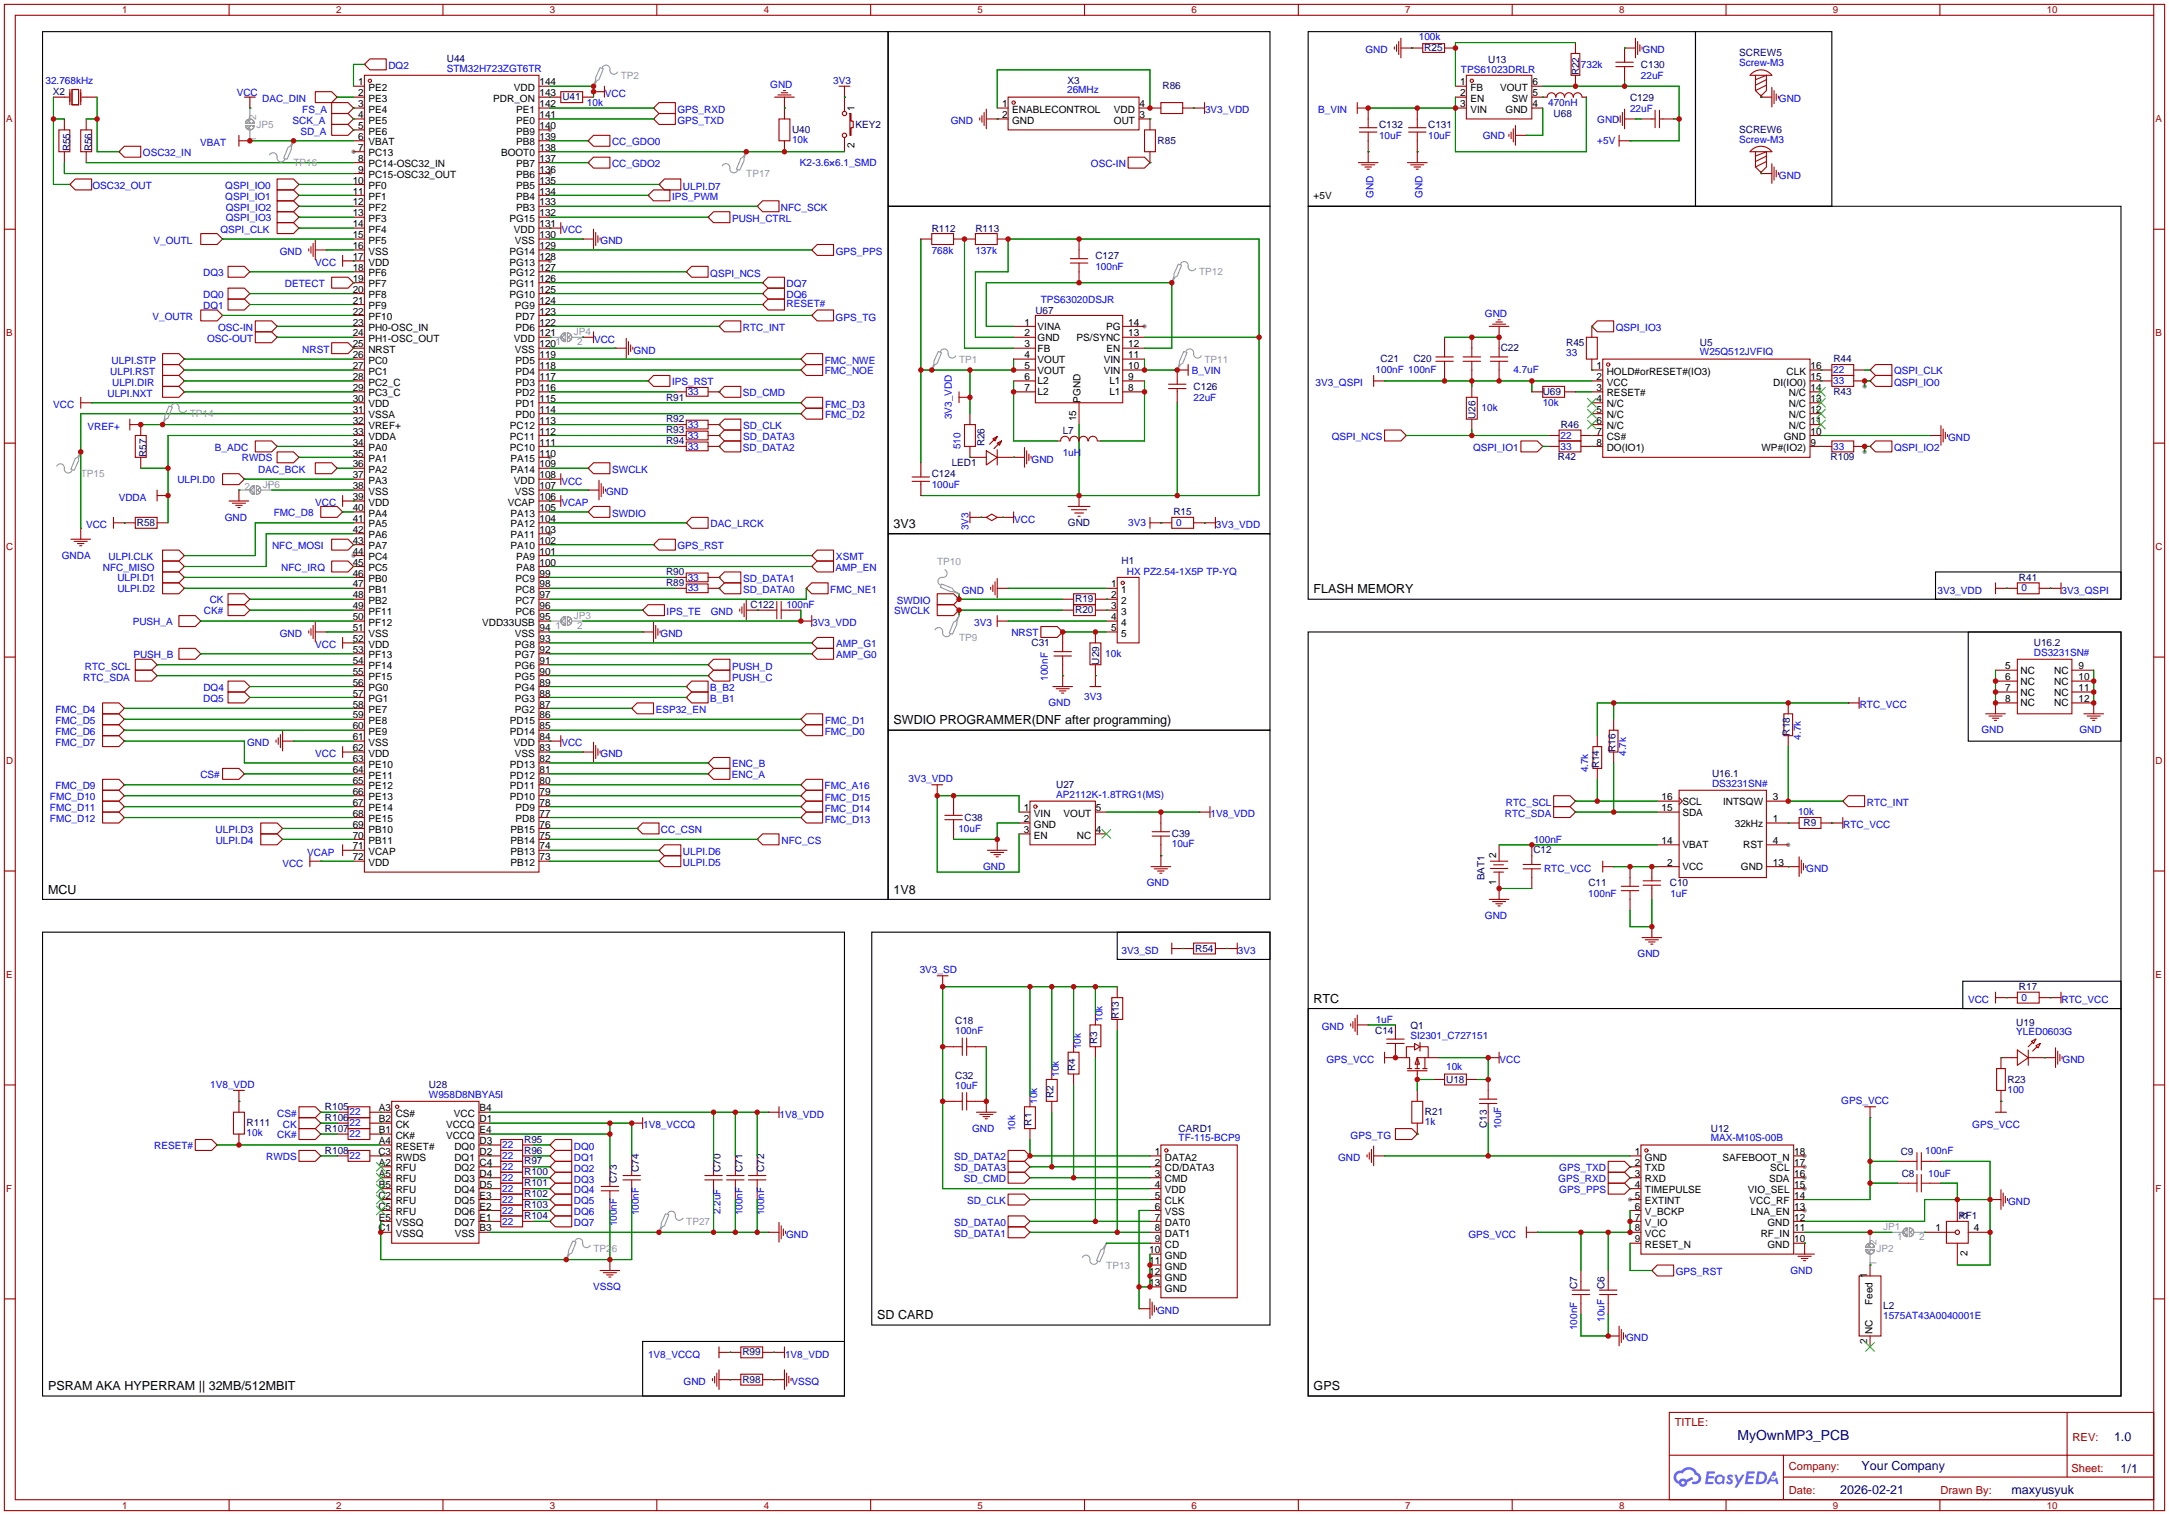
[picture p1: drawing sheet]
<svg xmlns="http://www.w3.org/2000/svg" width="505mm" height="353mm" viewBox="0 0 505 353" stroke-linecap="round" stroke-linejoin="round" font-family="sans-serif">
<defs><g id="words">
<text font-size="3.2" fill="#000080" x="404.5" y="335.1">MyOwnMP3_PCB</text>
<g font-size="2.9">
<text x="208" y="122.9">3V3</text>
<text x="305.8" y="138.1">FLASH MEMORY</text>
<text x="208" y="168.6">SWDIO PROGRAMMER(DNF after programming)</text>
<text x="11.2" y="207.9">MCU</text>
<text x="208" y="207.9">1V8</text>
<text x="305.8" y="233.3">RTC</text>
<text x="204.2" y="307">SD CARD</text>
<text x="11.2" y="323.5">PSRAM AKA HYPERRAM || 32MB/512MBIT</text>
<text x="305.8" y="323.5">GPS</text>
</g>
<g font-size="2.9" fill="#000080">
<text x="492.2" y="335.3">1.0</text>
<text x="428.4" y="347.8">2026-02-21</text>
<text x="433.4" y="342.1">Your Company</text>
<text x="468.3" y="347.7">maxyusyuk</text>
<text x="493.7" y="342.7">1/1</text>
</g>
<g font-size="2.6" fill="#a00000">
<text x="389.9" y="331.9">TITLE:</text>
<text x="482.5" y="335.3">REV:</text>
<text x="416.5" y="347.7">Date:</text>
<text x="416.5" y="342.1">Company:</text>
<text x="451.8" y="347.7">Drawn By:</text>
<text x="482.3" y="342.6">Sheet:</text>
</g>
<g font-size="2.3" fill="#a00000">
<text x="28.4" y="3.1">1</text>
<text x="78.2" y="3.1">2</text>
<text x="128" y="3.1">3</text>
<text x="177.8" y="3.1">4</text>
<text x="227.6" y="3.1">5</text>
<text x="277.4" y="3.1">6</text>
<text x="327.2" y="3.1">7</text>
<text x="376.9" y="3.1">8</text>
<text x="426.7" y="3.1">9</text>
<text x="476.5" y="3.1">10</text>
<text x="1.4" y="28.4">A</text>
<text x="501.8" y="28.4">A</text>
<text x="1.4" y="78.2">B</text>
<text x="501.8" y="78.2">B</text>
<text x="1.4" y="127.9">C</text>
<text x="501.8" y="127.9">C</text>
<text x="1.4" y="177.7">D</text>
<text x="501.8" y="177.7">D</text>
<text x="1.4" y="227.5">E</text>
<text x="501.8" y="227.5">E</text>
<text x="1.4" y="277.3">F</text>
<text x="501.8" y="277.3">F</text>
<text x="28.4" y="351.1">1</text>
<text x="78.2" y="351.1">2</text>
<text x="128" y="351.1">3</text>
<text x="177.8" y="351.1">4</text>
<text x="227.6" y="351.1">5</text>
<text x="277.4" y="351.1">6</text>
<text x="327.2" y="351.1">7</text>
<text x="376.9" y="351.1">8</text>
<text x="426.7" y="351.1">9</text>
<text x="476.5" y="351.1">10</text>
</g>
<g font-size="2.3" fill="#00f">
<text x="330.3" y="9.4">100k</text>
<text x="90.4" y="16.1">DQ2</text>
<text x="104" y="16.7">STM32H723ZGT6TR</text>
<text x="317.9" y="12.4">GND</text>
<text x="340.1" y="17.1">TPS61023DRLR</text>
<text x="368" y="15.8">732k</text>
<text x="382.4" y="12.4">GND</text>
<text x="404.9" y="15.4">Screw-M3</text>
<text x="10.6" y="19.5">32.768kHz</text>
<text x="55.1" y="22.3">VCC</text>
<text x="61" y="23.8">DAC_DIN</text>
<text x="140.8" y="22.6">VCC</text>
<text x="179.3" y="20.5">GND</text>
<text x="194" y="19.5">3V3</text>
<text x="248.4" y="21.7">26MHz</text>
<text x="382" y="18.4">22uF</text>
<text x="414.1" y="23.8">GND</text>
<text x="68.1" y="28.8">SCK_A</text>
<text x="70.4" y="26.2">FS_A</text>
<text x="136.6" y="24.6">10k</text>
<text x="157.7" y="28.9">GPS_TXD</text>
<text x="157.7" y="26.3">GPS_RXD</text>
<text x="221.4" y="28.9">GND</text>
<text x="280.5" y="26.4">3V3_VDD</text>
<text x="306.9" y="26.4">B_VIN</text>
<text x="360.4" y="24.7">470nH</text>
<text x="371.9" y="28.5">GND</text>
<text x="379.5" y="26">22uF</text>
<text x="46.6" y="34">VBAT</text>
<text x="69.9" y="31.3">SD_A</text>
<text x="142.5" y="33.8">CC_GDO0</text>
<text x="184.4" y="33.3">10k</text>
<text x="321.1" y="32.3">10uF</text>
<text x="332.5" y="32.3">10uF</text>
<text x="345.2" y="32.3">GND</text>
<text x="371.9" y="33.6">+5V</text>
<text x="404.9" y="33.2">Screw-M3</text>
<text x="33.3" y="36.4">OSC32_IN</text>
<text x="142.5" y="38.9">CC_GDO2</text>
<text x="186.2" y="38.6">K2-3.6×6.1_SMD</text>
<text x="254" y="38.9">OSC-IN</text>
<text x="414.1" y="41.6">GND</text>
<text x="21.5" y="43.9">OSC32_OUT</text>
<text x="52.4" y="44">QSPI_IO0</text>
<text x="52.4" y="46.5">QSPI_IO1</text>
<text x="156.5" y="46.5">IPS_PWM</text>
<text x="159" y="44.1">ULPI.D7</text>
<text x="319.8" y="46.1" transform="rotate(-90 319.8 46.1)">GND</text>
<text x="331.2" y="46.1" transform="rotate(-90 331.2 46.1)">GND</text>
<text x="52.6" y="51.5">QSPI_IO3</text>
<text x="52.6" y="49">QSPI_IO2</text>
<text x="170.4" y="51.6">PUSH_CTRL</text>
<text x="181.8" y="49">NFC_SCK</text>
<text x="35.7" y="56.7">V_OUTL</text>
<text x="51.3" y="54.2">QSPI_CLK</text>
<text x="65.2" y="59.4">GND</text>
<text x="130.7" y="54.3">VCC</text>
<text x="139.8" y="56.9">GND</text>
<text x="194.5" y="59.3">GPS_PPS</text>
<text x="216.9" y="59">768k</text>
<text x="227.1" y="59">137k</text>
<text x="47.3" y="64.2">DQ3</text>
<text x="73.4" y="61.9">VCC</text>
<text x="165.4" y="64.4">QSPI_NCS</text>
<text x="255" y="62.8">100nF</text>
<text x="47.3" y="69.3">DQ0</text>
<text x="47.3" y="71.8">DQ1</text>
<text x="66.3" y="66.8">DETECT</text>
<text x="183.1" y="69.4">DQ6</text>
<text x="183.1" y="66.9">DQ7</text>
<text x="183.1" y="71.5">RESET#</text>
<text x="242.3" y="70.4">TPS63020DSJR</text>
<text x="35.5" y="74.5">V_OUTR</text>
<text x="50.8" y="77">OSC-IN</text>
<text x="173" y="77.1">RTC_INT</text>
<text x="194.5" y="74.6">GPS_TG</text>
<text x="345.7" y="73.8">GND</text>
<text x="376.2" y="77.1">QSPI_IO3</text>
<text x="48.2" y="79.5">OSC-OUT</text>
<text x="70.4" y="82.1">NRST</text>
<text x="138.3" y="79.7">VCC</text>
<text x="147.4" y="82.3">GND</text>
<text x="364.6" y="82.8">33</text>
<text x="395.7" y="82.7">W25Q512JVFIQ</text>
<text x="25.7" y="87.2">ULPI.RST</text>
<text x="26" y="84.7">ULPI.STP</text>
<text x="26.1" y="89.8">ULPI.DIR</text>
<text x="156.5" y="89.7">IPS_RST</text>
<text x="192" y="87.1">FMC_NOE</text>
<text x="192" y="84.6">FMC_NWE</text>
<text x="277.5" y="87">B_VIN</text>
<text x="306.3" y="89.9">3V3_QSPI</text>
<text x="320.2" y="86.9">100nF 100nF</text>
<text x="352.3" y="86.9">4.7uF</text>
<text x="426.8" y="86.8">22</text>
<text x="426.8" y="89.4">33</text>
<text x="440.9" y="87.1">QSPI_CLK</text>
<text x="440.9" y="89.8">QSPI_IO0</text>
<text x="12.4" y="95">VCC</text>
<text x="25" y="92.4">ULPI.NXT</text>
<text x="160.1" y="91.9">33</text>
<text x="173" y="92.2">SD_CMD</text>
<text x="192.1" y="94.8">FMC_D3</text>
<text x="277.9" y="93.3">22uF</text>
<text x="344.9" y="95.7">10k</text>
<text x="359.2" y="94.6">10k</text>
<text x="20.4" y="100">VREF+</text>
<text x="160.1" y="99.5">33</text>
<text x="173" y="99.9">SD_CLK</text>
<text x="192.1" y="97.4">FMC_D2</text>
<text x="221.6" y="97.5" transform="rotate(-90 221.6 97.5)">3V3_VDD</text>
<text x="50" y="104.9">B_ADC</text>
<text x="56.3" y="107.4">RWDS</text>
<text x="160.1" y="102.1">33</text>
<text x="160.1" y="104.6">33</text>
<text x="173" y="105">SD_DATA2</text>
<text x="173" y="102.5">SD_DATA3</text>
<text x="223.6" y="104.6" transform="rotate(-90 223.6 104.6)">510</text>
<text x="240.2" y="107.7">GND</text>
<text x="247.4" y="106">1uH</text>
<text x="310" y="102.4">QSPI_NCS</text>
<text x="343" y="104.9">QSPI_IO1</text>
<text x="363.3" y="102.1">22</text>
<text x="363.3" y="104.6">33</text>
<text x="426.8" y="104.6">33</text>
<text x="440.9" y="104.9">QSPI_IO2</text>
<text x="453.5" y="102.6">GND</text>
<text x="41.3" y="112.5">ULPI.D0</text>
<text x="60.1" y="110.1">DAC_BCK</text>
<text x="130.7" y="112.7">VCC</text>
<text x="142.6" y="110.2">SWCLK</text>
<text x="216.9" y="113.6">100uF</text>
<text x="27.6" y="116.6">VDDA</text>
<text x="73.4" y="117.8">VCC</text>
<text x="130.7" y="117.8">VCAP</text>
<text x="141.1" y="115.3">GND</text>
<text x="20" y="122.9">VCC</text>
<text x="52.3" y="121.2">GND</text>
<text x="63.7" y="120.2">FMC_D8</text>
<text x="142.5" y="120.3">SWDIO</text>
<text x="165.4" y="122.6">DAC_LRCK</text>
<text x="225.5" y="123.4" transform="rotate(-90 225.5 123.4)">3V3</text>
<text x="236.1" y="121.6">VCC</text>
<text x="262.6" y="122.5">3V3</text>
<text x="273.8" y="122.4">0</text>
<text x="283.1" y="122.9">3V3_VDD</text>
<text x="14.4" y="130.1">GNDA</text>
<text x="25.3" y="130.4">ULPI.CLK</text>
<text x="63.3" y="127.8">NFC_MOSI</text>
<text x="157.7" y="127.9">GPS_RST</text>
<text x="194.6" y="130.2">XSMT</text>
<text x="23.9" y="132.9">NFC_MISO</text>
<text x="27.3" y="135.3">ULPI.D1</text>
<text x="27.3" y="137.7">ULPI.D2</text>
<text x="65.5" y="132.8">NFC_IRQ</text>
<text x="160.1" y="137.6">33</text>
<text x="160.1" y="135.1">33</text>
<text x="173" y="135.4">SD_DATA1</text>
<text x="193.3" y="137.9">FMC_NE1</text>
<text x="194.5" y="132.8">AMP_EN</text>
<text x="262.3" y="133.8">HX PZ2.54-1X5P TP-YQ</text>
<text x="470.6" y="137.6">0</text>
<text x="47.5" y="142.9">CK#</text>
<text x="48.8" y="140.4">CK</text>
<text x="155.2" y="143">IPS_TE</text>
<text x="165.5" y="143.2">GND</text>
<text x="173" y="138">SD_DATA0</text>
<text x="183.1" y="141.4">100nF</text>
<text x="208.2" y="143">SWCLK</text>
<text x="208.8" y="140.5">SWDIO</text>
<text x="223.9" y="138.1">GND</text>
<text x="451.1" y="138.1">3V3_VDD</text>
<text x="479.9" y="138.1">3V3_QSPI</text>
<text x="30.9" y="145.5">PUSH_A</text>
<text x="65.2" y="148.3">GND</text>
<text x="153.8" y="148.3">GND</text>
<text x="189.1" y="145.8">3V3_VDD</text>
<text x="226.8" y="145.8">3V3</text>
<text x="235.5" y="148.1">NRST</text>
<text x="19.8" y="155.9">RTC_SCL</text>
<text x="31.1" y="153.1">PUSH_B</text>
<text x="73.4" y="150.8">VCC</text>
<text x="170.4" y="155.9">PUSH_D</text>
<text x="194.6" y="153.2">AMP_G0</text>
<text x="194.7" y="150.6">AMP_G1</text>
<text x="257.3" y="152.9">10k</text>
<text x="473.5" y="152.6">DS3231SN#</text>
<text x="19.4" y="158.4">RTC_SDA</text>
<text x="47.4" y="160.8">DQ4</text>
<text x="165.4" y="160.8">B_B2</text>
<text x="170.4" y="158.4">PUSH_C</text>
<text x="244" y="158.4" transform="rotate(-90 244 158.4)">100nF</text>
<text x="12.9" y="165.9">FMC_D4</text>
<text x="47.3" y="163.4">DQ5</text>
<text x="152.7" y="165.9">ESP32_EN</text>
<text x="165.4" y="163.4">B_B1</text>
<text x="244.1" y="164.3">GND</text>
<text x="252.4" y="162.8">3V3</text>
<text x="432.9" y="164.8">RTC_VCC</text>
<text x="12.9" y="173.5">FMC_D7</text>
<text x="12.9" y="171">FMC_D6</text>
<text x="12.9" y="168.4">FMC_D5</text>
<text x="57.5" y="173.7">GND</text>
<text x="130.7" y="173.7">VCC</text>
<text x="192" y="171">FMC_D0</text>
<text x="192.1" y="168.4">FMC_D1</text>
<text x="419.2" y="172.1" transform="rotate(-90 419.2 172.1)">4.7k</text>
<text x="461.3" y="170.7">GND</text>
<text x="484.1" y="170.7">GND</text>
<text x="73.4" y="176.2">VCC</text>
<text x="139.8" y="176.2">GND</text>
<text x="170.4" y="178.6">ENC_B</text>
<text x="369.7" y="179.7" transform="rotate(-90 369.7 179.7)">4.7k</text>
<text x="378.6" y="175.9" transform="rotate(-90 378.6 175.9)">4.7k</text>
<text x="12.9" y="183.7">FMC_D9</text>
<text x="46.6" y="181">CS#</text>
<text x="170.4" y="181.1">ENC_A</text>
<text x="192" y="183.7">FMC_A16</text>
<text x="211.5" y="182">3V3_VDD</text>
<text x="245.9" y="185.6">AP2112K-1.8TRG1(MS)</text>
<text x="398.6" y="183.1">DS3231SN#</text>
<text x="11.6" y="191.2">FMC_D12</text>
<text x="11.6" y="188.7">FMC_D11</text>
<text x="11.6" y="186.1">FMC_D10</text>
<text x="192" y="186.4">FMC_D15</text>
<text x="192" y="188.9">FMC_D14</text>
<text x="192" y="191.5">FMC_D13</text>
<text x="281.8" y="190.2">1V8_VDD</text>
<text x="350.3" y="190">RTC_SDA</text>
<text x="350.6" y="187.5">RTC_SCL</text>
<text x="418.6" y="189.7">10k</text>
<text x="434.6" y="187.5">RTC_INT</text>
<text x="50.2" y="193.8">ULPI.D3</text>
<text x="50.2" y="196.4">ULPI.D4</text>
<text x="153.9" y="193.8">CC_CSN</text>
<text x="181.9" y="196.4">NFC_CS</text>
<text x="223.1" y="193.5">10uF</text>
<text x="272.8" y="197.1">10uF</text>
<text x="357.1" y="196.1">100nF</text>
<text x="429.1" y="192.8">RTC_VCC</text>
<text x="65.7" y="201.6">VCC</text>
<text x="71.5" y="199.1">VCAP</text>
<text x="159" y="201.6">ULPI.D5</text>
<text x="159" y="199">ULPI.D6</text>
<text x="228.9" y="202.4">GND</text>
<text x="359.5" y="202.9">RTC_VCC</text>
<text x="420.5" y="202.9">GND</text>
<text x="267" y="206.3">GND</text>
<text x="369.8" y="208.8">100nF</text>
<text x="388.9" y="208.8">1uF</text>
<text x="345.7" y="213.9">GND</text>
<text x="261.1" y="222">3V3_SD</text>
<text x="288.2" y="222">3V3</text>
<text x="214.1" y="226.5">3V3_SD</text>
<text x="381.3" y="222.8">GND</text>
<text x="458.2" y="233.4">VCC</text>
<text x="470.6" y="232.9">0</text>
<text x="479.9" y="233.4">RTC_VCC</text>
<text x="256.7" y="237.8" transform="rotate(-90 256.7 237.8)">10k</text>
<text x="307.7" y="239.7">GND</text>
<text x="320.3" y="238">1uF</text>
<text x="222.4" y="240.7">100nF</text>
<text x="251.6" y="244.2" transform="rotate(-90 251.6 244.2)">10k</text>
<text x="328.3" y="241.8">SI2301_C727151</text>
<text x="469.4" y="241">YLED0603G</text>
<text x="246.5" y="250.5" transform="rotate(-90 246.5 250.5)">10k</text>
<text x="308.8" y="247.4">GPS_VCC</text>
<text x="336.7" y="249.1">10k</text>
<text x="349.1" y="247.4">VCC</text>
<text x="480.2" y="247.4">GND</text>
<text x="48.9" y="253.2">1V8_VDD</text>
<text x="99.9" y="255.4">W958D8NBYA5I</text>
<text x="222.4" y="253.4">10uF</text>
<text x="241.4" y="256.9" transform="rotate(-90 241.4 256.9)">10k</text>
<text x="428.7" y="257">GPS_VCC</text>
<text x="467.4" y="254.2">100</text>
<text x="64.6" y="259.9">CS#</text>
<text x="65.9" y="262.4">CK</text>
<text x="81.4" y="259.6">22</text>
<text x="81.4" y="262.1">22</text>
<text x="149.7" y="262.6">1V8_VCCQ</text>
<text x="181.5" y="260.1">1V8_VDD</text>
<text x="226.3" y="263.4">GND</text>
<text x="236.3" y="263.2" transform="rotate(-90 236.3 263.2)">10k</text>
<text x="331.7" y="261.9">1k</text>
<text x="349.5" y="262.8" transform="rotate(-90 349.5 262.8)">10uF</text>
<text x="459.1" y="262.6">GPS_VCC</text>
<text x="35.9" y="267.5">RESET#</text>
<text x="57.4" y="264.4">10k</text>
<text x="64.6" y="264.9">CK#</text>
<text x="81.4" y="264.6">22</text>
<text x="81.4" y="269.7">22</text>
<text x="116.9" y="267.2">22</text>
<text x="116.9" y="269.7">22</text>
<text x="133.6" y="267.5">DQ0</text>
<text x="274.4" y="265.6">TF-115-BCP9</text>
<text x="314.4" y="264.9">GPS_TG</text>
<text x="398.3" y="265.6">MAX-M10S-00B</text>
<text x="448.2" y="268.7">100nF</text>
<text x="62" y="270">RWDS</text>
<text x="116.9" y="272.3">22</text>
<text x="116.9" y="274.8">22</text>
<text x="133.6" y="270.1">DQ1</text>
<text x="133.6" y="272.7">DQ2</text>
<text x="133.6" y="275.2">DQ3</text>
<text x="222.2" y="272.6">SD_DATA3</text>
<text x="222.2" y="270">SD_DATA2</text>
<text x="224.4" y="275.1">SD_CMD</text>
<text x="311.5" y="270.2">GND</text>
<text x="362.8" y="275.1">GPS_RXD</text>
<text x="363" y="272.6">GPS_TXD</text>
<text x="448.9" y="274">10uF</text>
<text x="116.9" y="277.3">22</text>
<text x="116.9" y="279.9">22</text>
<text x="133.6" y="277.7">DQ4</text>
<text x="133.6" y="280.3">DQ5</text>
<text x="225.1" y="280.2">SD_CLK</text>
<text x="363" y="277.6">GPS_PPS</text>
<text x="467.5" y="280.4">GND</text>
<text x="116.9" y="282.4">22</text>
<text x="116.9" y="285">22</text>
<text x="133.6" y="282.8">DQ6</text>
<text x="133.6" y="285.4">DQ7</text>
<text x="143.6" y="285.4" transform="rotate(-90 143.6 285.4)">100nF</text>
<text x="148.7" y="282.9" transform="rotate(-90 148.7 282.9)">100nF</text>
<text x="167.8" y="282.5" transform="rotate(-90 167.8 282.5)">2.2uF</text>
<text x="172.8" y="282.9" transform="rotate(-90 172.8 282.9)">100nF</text>
<text x="177.9" y="282.9" transform="rotate(-90 177.9 282.9)">100nF</text>
<text x="222.2" y="285.3">SD_DATA0</text>
<text x="222.2" y="287.8">SD_DATA1</text>
<text x="183" y="288">GND</text>
<text x="341.8" y="288">GPS_VCC</text>
<text x="390.1" y="296.7">GPS_RST</text>
<text x="416.8" y="296.4">GND</text>
<text x="138.1" y="300.2">VSSQ</text>
<text x="269.4" y="305.8">GND</text>
<text x="367.2" y="309.5" transform="rotate(-90 367.2 309.5)">100nF</text>
<text x="373.5" y="307.6" transform="rotate(-90 373.5 307.6)">10uF</text>
<text x="438.4" y="306.9">1575AT43A0040001E</text>
<text x="150.9" y="315.9">1V8_VCCQ</text>
<text x="182.8" y="315.9">1V8_VDD</text>
<text x="378.6" y="312.1">GND</text>
<text x="159.1" y="322.3">GND</text>
<text x="184.3" y="322.3">VSSQ</text>
</g>
<g font-size="2.3" fill="#000080">
<text x="331.6" y="11.9">R25</text>
<text x="104" y="14.4">U44</text>
<text x="346.5" y="14.6">U13</text>
<text x="367.6" y="17.5" transform="rotate(-90 367.6 17.5)">R22</text>
<text x="382" y="15.8">C130</text>
<text x="404.9" y="13.1">SCREW5</text>
<text x="12.3" y="22.1">X2</text>
<text x="130.9" y="23.3">U41</text>
<text x="248.5" y="19.5">X3</text>
<text x="270.6" y="20.7">R86</text>
<text x="379.5" y="23.5">C129</text>
<text x="199.1" y="29.7">KEY2</text>
<text x="321.1" y="29.8">C132</text>
<text x="332.5" y="29.8">C131</text>
<text x="361.7" y="27.3">U68</text>
<text x="16.3" y="35.2" transform="rotate(-90 16.3 35.2)">R55</text>
<text x="21.4" y="35.2" transform="rotate(-90 21.4 35.2)">R56</text>
<text x="184.4" y="31">U40</text>
<text x="269.5" y="33.5">R85</text>
<text x="404.9" y="30.9">SCREW6</text>
<text x="216.9" y="53.9">R112</text>
<text x="227.1" y="53.9">R113</text>
<text x="255" y="60.3">C127</text>
<text x="241" y="73">U67</text>
<text x="349.4" y="81.8">C22</text>
<text x="364.6" y="80.5">R45</text>
<text x="395.7" y="80.5">U5</text>
<text x="321.4" y="84.3">C21</text>
<text x="329" y="84.3">C20</text>
<text x="426.8" y="84.3">R44</text>
<text x="155.1" y="93.2">R91</text>
<text x="277.9" y="90.8">C126</text>
<text x="359.2" y="92">U69</text>
<text x="426.8" y="91.9">R43</text>
<text x="155.1" y="98.3">R92</text>
<text x="155.1" y="100.8">R93</text>
<text x="247.4" y="100.9">L7</text>
<text x="343.5" y="97.5" transform="rotate(-90 343.5 97.5)">U26</text>
<text x="363.3" y="99.6">R46</text>
<text x="34.1" y="106.3" transform="rotate(-90 34.1 106.3)">R57</text>
<text x="155.1" y="103.4">R94</text>
<text x="229.2" y="103.9" transform="rotate(-90 229.2 103.9)">R26</text>
<text x="362.7" y="107.2">R42</text>
<text x="426.2" y="107.2">R109</text>
<text x="216.9" y="111.1">C124</text>
<text x="221.6" y="108.4">LED1</text>
<text x="273.2" y="119.9">R15</text>
<text x="31.9" y="122.4">R58</text>
<text x="248.6" y="122.5">GND</text>
<text x="261.1" y="131.3">H1</text>
<text x="155.1" y="136.4">R89</text>
<text x="155.1" y="133.8">R90</text>
<text x="470" y="135.1">R41</text>
<text x="174.7" y="141.5">C122</text>
<text x="250.3" y="140.2">R19</text>
<text x="250.3" y="142.7">R20</text>
<text x="240.1" y="150.3">C31</text>
<text x="255.9" y="154.7" transform="rotate(-90 255.9 154.7)">U29</text>
<text x="473.5" y="150.3">U16.2</text>
<text x="416.7" y="171.2" transform="rotate(-90 416.7 171.2)">R18</text>
<text x="372.3" y="178.8" transform="rotate(-90 372.3 178.8)">R14</text>
<text x="376.1" y="175" transform="rotate(-90 376.1 175)">R16</text>
<text x="245.9" y="183.3">U27</text>
<text x="398.6" y="180.7">U16.1</text>
<text x="224.5" y="191">C38</text>
<text x="272.8" y="194.8">C39</text>
<text x="419.9" y="192.3">R9</text>
<text x="357" y="198.6">C12</text>
<text x="345.6" y="204.9" transform="rotate(-90 345.6 204.9)">BAT1</text>
<text x="369.8" y="206.2">C11</text>
<text x="388.7" y="206.2">C10</text>
<text x="278.2" y="221.5">R54</text>
<text x="470" y="230.3">R17</text>
<text x="222.4" y="238.4">C18</text>
<text x="260.5" y="237.2" transform="rotate(-90 260.5 237.2)">R13</text>
<text x="328.4" y="239.4">Q1</text>
<text x="469.4" y="238.7">U19</text>
<text x="255.4" y="242.9" transform="rotate(-90 255.4 242.9)">R3</text>
<text x="320.2" y="240.5">C14</text>
<text x="222.4" y="251.1">C32</text>
<text x="250.3" y="249.3" transform="rotate(-90 250.3 249.3)">R4</text>
<text x="336.7" y="251.9">U18</text>
<text x="467.4" y="252">R23</text>
<text x="99.9" y="253.2">U28</text>
<text x="245.2" y="255.6" transform="rotate(-90 245.2 255.6)">R2</text>
<text x="57.4" y="262.1">R111</text>
<text x="75.6" y="258.3">R105</text>
<text x="75.6" y="260.8">R106</text>
<text x="75.6" y="263.4">R107</text>
<text x="240.2" y="262" transform="rotate(-90 240.2 262)">R1</text>
<text x="274.4" y="263.3">CARD1</text>
<text x="331.7" y="259.6">R21</text>
<text x="346.1" y="262.5" transform="rotate(-90 346.1 262.5)">C13</text>
<text x="398.3" y="263.3">U12</text>
<text x="75.6" y="268.4">R108</text>
<text x="122" y="265.9">R95</text>
<text x="122" y="268.4">R96</text>
<text x="442.5" y="268.9">C9</text>
<text x="122" y="271">R97</text>
<text x="122" y="273.5">R100</text>
<text x="143.6" y="275.3" transform="rotate(-90 143.6 275.3)">C73</text>
<text x="148.7" y="272.8" transform="rotate(-90 148.7 272.8)">C74</text>
<text x="167.8" y="272.8" transform="rotate(-90 167.8 272.8)">C70</text>
<text x="172.8" y="272.8" transform="rotate(-90 172.8 272.8)">C71</text>
<text x="177.9" y="272.8" transform="rotate(-90 177.9 272.8)">C72</text>
<text x="442.7" y="274">C8</text>
<text x="122" y="276.1">R101</text>
<text x="122" y="278.6">R102</text>
<text x="122" y="281.1">R103</text>
<text x="122" y="283.7">R104</text>
<text x="456" y="283.7">RF1</text>
<text x="367.2" y="300.1" transform="rotate(-90 367.2 300.1)">C7</text>
<text x="373.5" y="300.1" transform="rotate(-90 373.5 300.1)">C6</text>
<text x="438.4" y="304.6">L2</text>
<text x="172.8" y="315.4">R99</text>
<text x="172.8" y="321.8">R98</text>
</g>
<g font-size="2.3">
<text x="83.4" y="19.9">1</text>
<text x="83.4" y="22.4">2</text>
<text x="85.8" y="21.1">PE2</text>
<text x="85.8" y="23.7">PE3</text>
<text x="114.8" y="23.7">PDR_ON</text>
<text x="119.6" y="21.1">VDD</text>
<text x="125.6" y="22.4">143</text>
<text x="125.6" y="19.9">144</text>
<text x="340" y="19.9">1</text>
<text x="340" y="22.4">2</text>
<text x="342.3" y="21.1">FB</text>
<text x="342.3" y="23.7">EN</text>
<text x="349.2" y="21.1">VOUT</text>
<text x="351.9" y="23.7">SW</text>
<text x="356.7" y="22.4">5</text>
<text x="356.7" y="19.9">6</text>
<text x="83.4" y="25">3</text>
<text x="83.4" y="27.5">4</text>
<text x="85.8" y="26.2">PE4</text>
<text x="85.8" y="28.8">PE5</text>
<text x="120.1" y="28.8">PE0</text>
<text x="120.1" y="26.2">PE1</text>
<text x="125.6" y="27.5">141</text>
<text x="125.6" y="25">142</text>
<text x="199" y="25.9" transform="rotate(-90 199 25.9)">1</text>
<text x="233.3" y="25">1</text>
<text x="233.3" y="27.5">2</text>
<text x="235.6" y="26.2">ENABLECONTROL</text>
<text x="235.6" y="28.8">GND</text>
<text x="259.3" y="28.8">OUT</text>
<text x="259.3" y="26.2">VDD</text>
<text x="265.3" y="27.5">3</text>
<text x="265.3" y="25">4</text>
<text x="340" y="25">3</text>
<text x="342.3" y="26.2">VIN</text>
<text x="350.5" y="26.2">GND</text>
<text x="356.7" y="25">4</text>
<text x="83.4" y="30">5</text>
<text x="83.4" y="32.6">6</text>
<text x="83.4" y="35.1">7</text>
<text x="85.8" y="31.3">PE6</text>
<text x="85.8" y="33.8">VBAT</text>
<text x="120.1" y="33.8">PB8</text>
<text x="120.1" y="31.3">PB9</text>
<text x="125.6" y="35.1">138</text>
<text x="125.6" y="32.6">139</text>
<text x="125.6" y="30">140</text>
<text x="199" y="34.5" transform="rotate(-90 199 34.5)">2</text>
<text x="83.4" y="37.7">8</text>
<text x="83.4" y="40.2">9</text>
<text x="85.8" y="36.4">PC13</text>
<text x="85.8" y="38.9">PC14-OSC32_IN</text>
<text x="85.8" y="41.5">PC15-OSC32_OUT</text>
<text x="116.6" y="36.4">BOOT0</text>
<text x="120.1" y="41.5">PB6</text>
<text x="120.1" y="38.9">PB7</text>
<text x="125.6" y="40.2">136</text>
<text x="125.6" y="37.7">137</text>
<text x="82.1" y="42.7">10</text>
<text x="82.1" y="45.3">11</text>
<text x="82.1" y="47.8">12</text>
<text x="85.8" y="44">PF0</text>
<text x="85.8" y="46.5">PF1</text>
<text x="120.1" y="46.5">PB4</text>
<text x="120.1" y="44">PB5</text>
<text x="125.6" y="47.8">133</text>
<text x="125.6" y="45.3">134</text>
<text x="125.6" y="42.7">135</text>
<text x="305.8" y="46.3">+5V</text>
<text x="82.1" y="50.4">13</text>
<text x="82.1" y="52.9">14</text>
<text x="85.8" y="49.1">PF2</text>
<text x="85.8" y="51.6">PF3</text>
<text x="118.6" y="51.6">PG15</text>
<text x="120.1" y="49.1">PB3</text>
<text x="125.6" y="52.9">131</text>
<text x="125.6" y="50.4">132</text>
<text x="82.1" y="55.4">15</text>
<text x="82.1" y="58">16</text>
<text x="85.8" y="54.2">PF4</text>
<text x="85.8" y="56.7">PF5</text>
<text x="85.8" y="59.2">VSS</text>
<text x="118.6" y="59.2">PG14</text>
<text x="119.6" y="54.2">VDD</text>
<text x="119.9" y="56.7">VSS</text>
<text x="125.6" y="58">129</text>
<text x="125.6" y="55.4">130</text>
<text x="82.1" y="60.5">17</text>
<text x="82.1" y="63.1">18</text>
<text x="82.1" y="65.6">19</text>
<text x="85.8" y="61.8">VDD</text>
<text x="85.8" y="64.3">PF6</text>
<text x="118.6" y="64.3">PG12</text>
<text x="118.6" y="61.8">PG13</text>
<text x="125.6" y="65.6">126</text>
<text x="125.6" y="63.1">127</text>
<text x="125.6" y="60.5">128</text>
<text x="82.1" y="68.1">20</text>
<text x="82.1" y="70.7">21</text>
<text x="85.8" y="66.9">PF7</text>
<text x="85.8" y="69.4">PF8</text>
<text x="85.8" y="71.9">PF9</text>
<text x="118.6" y="69.4">PG10</text>
<text x="118.6" y="66.9">PG11</text>
<text x="119.9" y="71.9">PG9</text>
<text x="125.6" y="70.7">124</text>
<text x="125.6" y="68.1">125</text>
<text x="82.1" y="73.2">22</text>
<text x="82.1" y="75.8">23</text>
<text x="85.8" y="74.5">PF10</text>
<text x="85.8" y="77">PH0-OSC_IN</text>
<text x="120" y="77">PD6</text>
<text x="120" y="74.5">PD7</text>
<text x="125.6" y="75.8">122</text>
<text x="125.6" y="73.2">123</text>
<text x="238.5" y="75.8">1</text>
<text x="241.6" y="76.8">VINA</text>
<text x="257.5" y="76.8">PG</text>
<text x="262.6" y="75.8">14</text>
<text x="82.1" y="78.3">24</text>
<text x="82.1" y="80.8">25</text>
<text x="82.1" y="83.4">26</text>
<text x="85.8" y="79.6">PH1-OSC_OUT</text>
<text x="85.8" y="82.1">NRST</text>
<text x="119.6" y="79.6">VDD</text>
<text x="119.9" y="82.1">VSS</text>
<text x="125.6" y="83.4">119</text>
<text x="125.6" y="80.8">120</text>
<text x="125.6" y="78.3">121</text>
<text x="238.5" y="78.3">2</text>
<text x="238.5" y="80.8">3</text>
<text x="238.5" y="83.4">4</text>
<text x="241.6" y="79.3">GND</text>
<text x="241.6" y="81.9">FB</text>
<text x="250.6" y="79.3">PS/SYNC</text>
<text x="257.6" y="81.9">EN</text>
<text x="262.6" y="83.4">11</text>
<text x="262.6" y="80.8">12</text>
<text x="262.6" y="78.3">13</text>
<text x="82.1" y="85.9">27</text>
<text x="82.1" y="88.5">28</text>
<text x="85.8" y="84.6">PC0</text>
<text x="85.8" y="87.2">PC1</text>
<text x="85.8" y="89.7">PC2_C</text>
<text x="120" y="89.7">PD3</text>
<text x="120" y="87.2">PD4</text>
<text x="120" y="84.6">PD5</text>
<text x="125.6" y="88.5">117</text>
<text x="125.6" y="85.9">118</text>
<text x="238.5" y="85.9">5</text>
<text x="238.5" y="88.5">6</text>
<text x="241.6" y="84.4">VOUT</text>
<text x="241.6" y="86.9">VOUT</text>
<text x="241.6" y="89.5">L2</text>
<text x="257" y="86.9">VIN</text>
<text x="257" y="84.4">VIN</text>
<text x="258.3" y="89.5">L1</text>
<text x="262.6" y="88.5">9</text>
<text x="262.6" y="85.9">10</text>
<text x="371.7" y="88.5">2</text>
<text x="371.7" y="85.9">1</text>
<text x="374.1" y="89.7">VCC</text>
<text x="374.1" y="87.2">HOLD#orRESET#(IO3)</text>
<text x="412.8" y="89.7">DI(IO0)</text>
<text x="415.9" y="87.2">CLK</text>
<text x="421.5" y="85.9">16</text>
<text x="421.5" y="88.5">15</text>
<text x="82.1" y="91">29</text>
<text x="82.1" y="93.5">30</text>
<text x="85.8" y="92.3">PC3_C</text>
<text x="85.8" y="94.8">VDD</text>
<text x="120" y="94.8">PD1</text>
<text x="120" y="92.3">PD2</text>
<text x="125.6" y="93.5">115</text>
<text x="125.6" y="91">116</text>
<text x="238.5" y="91">7</text>
<text x="241.6" y="92">L2</text>
<text x="251.5" y="93.7" transform="rotate(-90 251.5 93.7)">PGND</text>
<text x="258.3" y="92">L1</text>
<text x="262.6" y="91">8</text>
<text x="371.7" y="93.5">4</text>
<text x="371.7" y="91">3</text>
<text x="374.1" y="94.8">N/C</text>
<text x="374.1" y="92.3">RESET#</text>
<text x="416.4" y="92.3">N/C</text>
<text x="416.4" y="94.8">N/C</text>
<text x="421.5" y="91">14</text>
<text x="421.5" y="93.5">13</text>
<text x="82.1" y="96.1">31</text>
<text x="82.1" y="98.6">32</text>
<text x="82.1" y="101.2">33</text>
<text x="85.8" y="97.3">VSSA</text>
<text x="85.8" y="99.9">VREF+</text>
<text x="118.7" y="99.9">PC12</text>
<text x="120" y="97.3">PD0</text>
<text x="125.6" y="101.2">112</text>
<text x="125.6" y="98.6">113</text>
<text x="125.6" y="96.1">114</text>
<text x="250.5" y="98.1" transform="rotate(-90 250.5 98.1)">15</text>
<text x="371.7" y="101.2">7</text>
<text x="371.7" y="98.6">6</text>
<text x="371.7" y="96.1">5</text>
<text x="374.1" y="99.9">N/C</text>
<text x="374.1" y="97.3">N/C</text>
<text x="416.4" y="97.3">N/C</text>
<text x="416.4" y="99.9">N/C</text>
<text x="421.5" y="96.1">12</text>
<text x="421.5" y="98.6">11</text>
<text x="421.5" y="101.2">10</text>
<text x="82.1" y="103.7">34</text>
<text x="82.1" y="106.2">35</text>
<text x="85.8" y="102.4">VDDA</text>
<text x="85.8" y="105">PA0</text>
<text x="85.8" y="107.5">PA1</text>
<text x="118.7" y="105">PC10</text>
<text x="118.7" y="102.4">PC11</text>
<text x="118.8" y="107.5">PA15</text>
<text x="125.6" y="106.2">110</text>
<text x="125.6" y="103.7">111</text>
<text x="371.7" y="103.7">8</text>
<text x="374.1" y="105">DO(IO1)</text>
<text x="374.1" y="102.4">CS#</text>
<text x="410.1" y="105">WP#(IO2)</text>
<text x="415.3" y="102.4">GND</text>
<text x="421.5" y="103.7">9</text>
<text x="82.1" y="108.8">36</text>
<text x="82.1" y="111.3">37</text>
<text x="82.1" y="113.9">38</text>
<text x="85.8" y="110">PA2</text>
<text x="85.8" y="112.6">PA3</text>
<text x="118.8" y="110">PA14</text>
<text x="119.6" y="112.6">VDD</text>
<text x="125.6" y="113.9">107</text>
<text x="125.6" y="111.3">108</text>
<text x="125.6" y="108.8">109</text>
<text x="82.1" y="116.4">39</text>
<text x="82.1" y="118.9">40</text>
<text x="85.8" y="115.1">VSS</text>
<text x="85.8" y="117.7">VDD</text>
<text x="118.2" y="117.7">VCAP</text>
<text x="119.9" y="115.1">VSS</text>
<text x="125.6" y="118.9">105</text>
<text x="125.6" y="116.4">106</text>
<text x="82.1" y="121.5">41</text>
<text x="82.1" y="124">42</text>
<text x="85.8" y="120.2">PA4</text>
<text x="85.8" y="122.7">PA5</text>
<text x="85.8" y="125.3">PA6</text>
<text x="118.8" y="125.3">PA11</text>
<text x="118.8" y="122.7">PA12</text>
<text x="118.8" y="120.2">PA13</text>
<text x="125.6" y="124">103</text>
<text x="125.6" y="121.5">104</text>
<text x="82.1" y="126.6">43</text>
<text x="82.1" y="129.1">44</text>
<text x="82.1" y="131.6">45</text>
<text x="85.8" y="127.8">PA7</text>
<text x="85.8" y="130.4">PC4</text>
<text x="118.8" y="127.8">PA10</text>
<text x="120.1" y="130.4">PA9</text>
<text x="125.6" y="131.6">100</text>
<text x="125.6" y="129.1">101</text>
<text x="125.6" y="126.6">102</text>
<text x="82.1" y="134.2">46</text>
<text x="82.1" y="136.7">47</text>
<text x="85.8" y="132.9">PC5</text>
<text x="85.8" y="135.4">PB0</text>
<text x="85.8" y="138">PB1</text>
<text x="120" y="138">PC8</text>
<text x="120" y="135.4">PC9</text>
<text x="120.1" y="132.9">PA8</text>
<text x="125.6" y="136.7">98</text>
<text x="125.6" y="134.2">99</text>
<text x="258.7" y="136.7">1</text>
<text x="261" y="138">1</text>
<text x="82.1" y="139.3">48</text>
<text x="82.1" y="141.8">49</text>
<text x="85.8" y="140.5">PB2</text>
<text x="85.8" y="143.1">PF11</text>
<text x="120" y="143.1">PC6</text>
<text x="120" y="140.5">PC7</text>
<text x="125.6" y="141.8">96</text>
<text x="125.6" y="139.3">97</text>
<text x="258.7" y="139.3">2</text>
<text x="258.7" y="141.8">3</text>
<text x="261" y="140.5">2</text>
<text x="261" y="143.1">3</text>
<text x="82.1" y="144.3">50</text>
<text x="82.1" y="146.9">51</text>
<text x="82.1" y="149.4">52</text>
<text x="85.8" y="145.6">PF12</text>
<text x="85.8" y="148.1">VSS</text>
<text x="112.2" y="145.6">VDD33USB</text>
<text x="119.9" y="148.1">VSS</text>
<text x="125.6" y="149.4">93</text>
<text x="125.6" y="146.9">94</text>
<text x="125.6" y="144.3">95</text>
<text x="258.7" y="144.3">4</text>
<text x="258.7" y="146.9">5</text>
<text x="261" y="145.6">4</text>
<text x="261" y="148.1">5</text>
<text x="82.1" y="152">53</text>
<text x="82.1" y="154.5">54</text>
<text x="85.8" y="150.7">VDD</text>
<text x="85.8" y="153.2">PF13</text>
<text x="85.8" y="155.8">PF14</text>
<text x="119.9" y="155.8">PG6</text>
<text x="119.9" y="153.2">PG7</text>
<text x="119.9" y="150.7">PG8</text>
<text x="125.6" y="154.5">91</text>
<text x="125.6" y="152">92</text>
<text x="466.8" y="155.8">5</text>
<text x="483.9" y="155.8">9</text>
<text x="82.1" y="157">55</text>
<text x="82.1" y="159.6">56</text>
<text x="85.8" y="158.3">PF15</text>
<text x="85.8" y="160.8">PG0</text>
<text x="119.9" y="160.8">PG4</text>
<text x="119.9" y="158.3">PG5</text>
<text x="125.6" y="159.6">89</text>
<text x="125.6" y="157">90</text>
<text x="466.8" y="158.3">6</text>
<text x="466.8" y="160.8">7</text>
<text x="470.4" y="156.8">NC</text>
<text x="470.4" y="159.3">NC</text>
<text x="470.4" y="161.9">NC</text>
<text x="478.2" y="156.8">NC</text>
<text x="478.2" y="159.3">NC</text>
<text x="478.2" y="161.9">NC</text>
<text x="483.9" y="158.3">10</text>
<text x="483.9" y="160.8">11</text>
<text x="82.1" y="162.1">57</text>
<text x="82.1" y="164.7">58</text>
<text x="82.1" y="167.2">59</text>
<text x="85.8" y="163.4">PG1</text>
<text x="85.8" y="165.9">PE7</text>
<text x="119.9" y="165.9">PG2</text>
<text x="119.9" y="163.4">PG3</text>
<text x="125.6" y="167.2">86</text>
<text x="125.6" y="164.7">87</text>
<text x="125.6" y="162.1">88</text>
<text x="466.8" y="163.4">8</text>
<text x="470.4" y="164.4">NC</text>
<text x="478.2" y="164.4">NC</text>
<text x="483.9" y="163.4">12</text>
<text x="82.1" y="169.7">60</text>
<text x="82.1" y="172.3">61</text>
<text x="85.8" y="168.5">PE8</text>
<text x="85.8" y="171">PE9</text>
<text x="85.8" y="173.5">VSS</text>
<text x="118.7" y="171">PD14</text>
<text x="118.7" y="168.5">PD15</text>
<text x="119.6" y="173.5">VDD</text>
<text x="125.6" y="172.3">84</text>
<text x="125.6" y="169.7">85</text>
<text x="82.1" y="174.8">62</text>
<text x="82.1" y="177.4">63</text>
<text x="82.1" y="179.9">64</text>
<text x="85.8" y="176.1">VDD</text>
<text x="85.8" y="178.6">PE10</text>
<text x="118.7" y="178.6">PD13</text>
<text x="119.9" y="176.1">VSS</text>
<text x="125.6" y="179.9">81</text>
<text x="125.6" y="177.4">82</text>
<text x="125.6" y="174.8">83</text>
<text x="82.1" y="182.4">65</text>
<text x="82.1" y="185">66</text>
<text x="85.8" y="181.2">PE11</text>
<text x="85.8" y="183.7">PE12</text>
<text x="118.7" y="183.7">PD11</text>
<text x="118.7" y="181.2">PD12</text>
<text x="125.6" y="185">79</text>
<text x="125.6" y="182.4">80</text>
<text x="82.1" y="187.5">67</text>
<text x="82.1" y="190.1">68</text>
<text x="85.8" y="186.2">PE13</text>
<text x="85.8" y="188.8">PE14</text>
<text x="85.8" y="191.3">PE15</text>
<text x="118.7" y="186.2">PD10</text>
<text x="120" y="191.3">PD8</text>
<text x="120" y="188.8">PD9</text>
<text x="125.6" y="190.1">77</text>
<text x="125.6" y="187.5">78</text>
<text x="238.4" y="188.8">1</text>
<text x="238.4" y="191.3">2</text>
<text x="240.7" y="190.1">VIN</text>
<text x="247.6" y="190.1">VOUT</text>
<text x="255.1" y="188.8">5</text>
<text x="386.8" y="188.8">15</text>
<text x="386.8" y="186.2">16</text>
<text x="391.7" y="189.8">SDA</text>
<text x="391.7" y="187.3">SCL</text>
<text x="401.2" y="187.3">INTSQW</text>
<text x="412.7" y="191.3">1</text>
<text x="412.7" y="186.2">3</text>
<text x="82.1" y="192.6">69</text>
<text x="82.1" y="195.1">70</text>
<text x="82.1" y="197.7">71</text>
<text x="85.8" y="193.9">PB10</text>
<text x="85.8" y="196.4">PB11</text>
<text x="118.8" y="196.4">PB14</text>
<text x="118.8" y="193.9">PB15</text>
<text x="125.6" y="197.7">74</text>
<text x="125.6" y="195.1">75</text>
<text x="125.6" y="192.6">76</text>
<text x="238.4" y="193.9">3</text>
<text x="240.7" y="192.6">GND</text>
<text x="240.7" y="195.1">EN</text>
<text x="250.7" y="195.1">NC</text>
<text x="255.1" y="193.9">4</text>
<text x="386.8" y="196.4">14</text>
<text x="391.7" y="197.4">VBAT</text>
<text x="403.9" y="192.3">32kHz</text>
<text x="405.8" y="197.4">RST</text>
<text x="412.7" y="196.4">4</text>
<text x="82.1" y="200.2">72</text>
<text x="85.8" y="198.9">VCAP</text>
<text x="85.8" y="201.5">VDD</text>
<text x="118.8" y="201.5">PB12</text>
<text x="118.8" y="198.9">PB13</text>
<text x="125.6" y="200.2">73</text>
<text x="348.3" y="199.6" transform="rotate(-90 348.3 199.6)">2</text>
<text x="388.1" y="201.5">2</text>
<text x="391.7" y="202.5">VCC</text>
<text x="405.3" y="202.5">GND</text>
<text x="412.7" y="201.5">13</text>
<text x="348.3" y="206" transform="rotate(-90 348.3 206)">1</text>
<text x="88.2" y="258.6">A3</text>
<text x="88.2" y="261.2">B2</text>
<text x="88.2" y="263.7">B1</text>
<text x="92.1" y="259.9">CS#</text>
<text x="92.1" y="262.4">CK</text>
<text x="103.8" y="262.4">VCCQ</text>
<text x="105.6" y="259.9">VCC</text>
<text x="111.6" y="263.7">E4</text>
<text x="111.6" y="261.2">D1</text>
<text x="111.6" y="258.6">B4</text>
<text x="88.1" y="268.8">C3</text>
<text x="88.2" y="266.3">A4</text>
<text x="92.1" y="265">CK#</text>
<text x="92.1" y="267.5">RESET#</text>
<text x="103.8" y="265">VCCQ</text>
<text x="105.8" y="267.5">DQ0</text>
<text x="111.6" y="268.8">D2</text>
<text x="111.6" y="266.3">D3</text>
<text x="268.8" y="268.8">1</text>
<text x="380.6" y="268.8">1</text>
<text x="417.7" y="268.8">18</text>
<text x="88.2" y="271.3">A2</text>
<text x="88.2" y="273.9">A5</text>
<text x="92.1" y="270.1">RWDS</text>
<text x="92.1" y="272.6">RFU</text>
<text x="92.1" y="275.1">RFU</text>
<text x="105.8" y="275.1">DQ3</text>
<text x="105.8" y="272.6">DQ2</text>
<text x="105.8" y="270.1">DQ1</text>
<text x="111.6" y="273.9">D4</text>
<text x="111.6" y="271.3">C4</text>
<text x="268.8" y="271.3">2</text>
<text x="268.8" y="273.9">3</text>
<text x="271.2" y="270.1">DATA2</text>
<text x="271.2" y="272.6">CD/DATA3</text>
<text x="271.2" y="275.1">CMD</text>
<text x="380.6" y="271.3">2</text>
<text x="380.6" y="273.9">3</text>
<text x="383" y="270.1">GND</text>
<text x="383" y="272.6">TXD</text>
<text x="383" y="275.1">RXD</text>
<text x="401" y="270.1">SAFEBOOT_N</text>
<text x="411.9" y="275.1">SDA</text>
<text x="412.1" y="272.6">SCL</text>
<text x="417.7" y="273.9">16</text>
<text x="417.7" y="271.3">17</text>
<text x="88.1" y="279">C2</text>
<text x="88.1" y="281.5">C5</text>
<text x="88.2" y="276.4">B5</text>
<text x="92.1" y="277.7">RFU</text>
<text x="92.1" y="280.2">RFU</text>
<text x="105.8" y="280.2">DQ5</text>
<text x="105.8" y="277.7">DQ4</text>
<text x="111.6" y="281.5">E2</text>
<text x="111.6" y="279">E3</text>
<text x="111.6" y="276.4">D5</text>
<text x="268.8" y="276.4">4</text>
<text x="268.8" y="279">5</text>
<text x="268.8" y="281.5">6</text>
<text x="271.2" y="277.7">VDD</text>
<text x="271.2" y="280.2">CLK</text>
<text x="380.6" y="276.4">4</text>
<text x="380.6" y="279">5</text>
<text x="380.6" y="281.5">6</text>
<text x="383" y="277.7">TIMEPULSE</text>
<text x="383" y="280.2">EXTINT</text>
<text x="406.9" y="277.7">VIO_SEL</text>
<text x="407.3" y="280.2">VCC_RF</text>
<text x="417.7" y="281.5">13</text>
<text x="417.7" y="279">14</text>
<text x="417.7" y="276.4">15</text>
<text x="88.1" y="286.6">C1</text>
<text x="88.2" y="284">E5</text>
<text x="92.1" y="282.8">RFU</text>
<text x="92.1" y="285.3">VSSQ</text>
<text x="92.1" y="287.8">VSSQ</text>
<text x="105.8" y="285.3">DQ7</text>
<text x="105.8" y="282.8">DQ6</text>
<text x="105.9" y="287.8">VSS</text>
<text x="111.6" y="286.6">B3</text>
<text x="111.6" y="284">E1</text>
<text x="268.8" y="284">7</text>
<text x="268.8" y="286.6">8</text>
<text x="271.2" y="282.8">VSS</text>
<text x="271.2" y="285.3">DAT0</text>
<text x="271.2" y="287.8">DAT1</text>
<text x="380.6" y="284">7</text>
<text x="380.6" y="286.6">8</text>
<text x="383" y="282.8">V_BCKP</text>
<text x="383" y="285.3">V_IO</text>
<text x="383" y="287.8">VCC</text>
<text x="407.6" y="282.8">LNA_EN</text>
<text x="409.9" y="287.8">RF_IN</text>
<text x="411.5" y="285.3">GND</text>
<text x="417.7" y="286.6">11</text>
<text x="417.7" y="284">12</text>
<text x="450.6" y="286.6">1</text>
<text x="458" y="283.4" transform="rotate(-90 458 283.4)">3</text>
<text x="459.5" y="286.6">4</text>
<text x="267.5" y="291.7">10</text>
<text x="268.8" y="289.1">9</text>
<text x="271.2" y="290.4">CD</text>
<text x="271.2" y="292.9">GND</text>
<text x="380.6" y="289.1">9</text>
<text x="383" y="290.4">RESET_N</text>
<text x="411.5" y="290.4">GND</text>
<text x="417.7" y="289.1">10</text>
<text x="458" y="292.4" transform="rotate(-90 458 292.4)">2</text>
<text x="267.5" y="294.2">11</text>
<text x="267.5" y="296.7">12</text>
<text x="267.5" y="299.3">13</text>
<text x="271.2" y="295.5">GND</text>
<text x="271.2" y="298">GND</text>
<text x="434.7" y="297.3" transform="rotate(-90 434.7 297.3)">1</text>
<text x="271.2" y="300.5">GND</text>
<text x="435.9" y="303.7" transform="rotate(-90 435.9 303.7)">Feed</text>
<text x="435.9" y="310.4" transform="rotate(-90 435.9 310.4)">NC</text>
<text x="434.7" y="312.8" transform="rotate(-90 434.7 312.8)">2</text>
</g>
<g font-size="2.3" fill="#999">
<text x="144.5" y="18.4">TP2</text>
<text x="59.6" y="28" transform="rotate(-90 59.6 28)">2</text>
<text x="59.7" y="29.7">JP5</text>
<text x="59.6" y="33.1" transform="rotate(-90 59.6 33.1)">1</text>
<text x="68.3" y="38.7">TP16</text>
<text x="173.7" y="41.2">TP17</text>
<text x="279.1" y="64.1">TP12</text>
<text x="133.6" y="78">JP4</text>
<text x="129.3" y="80.3">1</text>
<text x="134.4" y="80.3">2</text>
<text x="223.3" y="84.4">TP1</text>
<text x="280.4" y="84.4">TP11</text>
<text x="44.2" y="97.1">TP14</text>
<text x="18.8" y="111.1">TP15</text>
<text x="56.9" y="114">2</text>
<text x="61.2" y="113.5">JP6</text>
<text x="62" y="114">1</text>
<text x="218.2" y="131.4">TP10</text>
<text x="129.3" y="146.3">1</text>
<text x="133.6" y="144">JP3</text>
<text x="134.4" y="146.3">2</text>
<text x="223.3" y="149.2">TP9</text>
<text x="159.8" y="285.1">TP27</text>
<text x="438.4" y="286.2">JP1</text>
<text x="138.2" y="291.4">TP26</text>
<text x="436.8" y="289.6" transform="rotate(-90 436.8 289.6)">2</text>
<text x="436.9" y="291.3">JP2</text>
<text x="441.7" y="288.5">1</text>
<text x="446.8" y="288.5">2</text>
<text x="257.6" y="295.2">TP13</text>
<text x="436.8" y="294.7" transform="rotate(-90 436.8 294.7)">1</text>
</g>
</g></defs>
<g fill="#999">
<circle cx="379.5" cy="279.1" r=".51"/>
<circle cx="420.1" cy="281.7" r=".51"/>
<circle cx="420.1" cy="276.6" r=".51"/>
<circle cx="420.1" cy="274.1" r=".51"/>
<circle cx="420.1" cy="271.5" r=".51"/>
<circle cx="420.1" cy="269" r=".51"/>
<circle cx="416.3" cy="196.6" r=".51"/>
<circle cx="82.3" cy="35.3" r=".51"/>
<circle cx="82.3" cy="129.3" r=".51"/>
<circle cx="128" cy="124.2" r=".51"/>
<circle cx="128" cy="106.4" r=".51"/>
<circle cx="128" cy="60.7" r=".51"/>
<circle cx="128" cy="40.4" r=".51"/>
<circle cx="128" cy="30.2" r=".51"/>
<circle cx="266.4" cy="75.9" r=".51"/>
<circle cx="434.1" cy="105.2" r=".51"/>
<circle cx="434.1" cy="89.9" r=".51"/>
</g>
<g fill="none" stroke="#a10000" stroke-width=".25">
<path d="M1 1h502.9v350.5h-502.9zM3.6 3.6h497.8v345.4h-497.8zM53.3 1v2.6M103.1 1v2.6M152.9 1v2.6M202.7 1v2.6M252.5 1v2.6M302.3 1v2.6M352 1v2.6M401.8 1v2.6M451.6 1v2.6M501.4 1v2.6"/>
<path d="M1 53.3h2.6M501.4 53.3h2.5M1 103.1h2.6M501.4 103.1h2.5M1 152.9h2.6M501.4 152.9h2.5M1 202.7h2.6M501.4 202.7h2.5M1 252.5h2.6M501.4 252.5h2.5M1 302.3h2.6M501.4 302.3h2.5"/>
<path d="M388.6 328.7h112.8v20.3h-112.8zM388.6 338.6h112.7M415.2 338.6v10.2M481.2 328.7v15M53.3 349v2.5M103.1 349v2.5M152.9 349v2.5M202.7 349v2.5M252.5 349v2.5M302.3 349v2.5M352 349v2.5M401.8 349v2.5"/>
<path d="M415.2 343.7h86.1M451.6 349v2.5M501.4 349v2.5"/>
</g>
<g fill="#5487ff">
<path d="M402.3 343.3l.5-.2 .4 .1 .3 .3-.3 .4a.33 .33 0 0 0-.2-.3 .33 .33 0 0 0-.4 .1l.1 .1a.86 .86 0 0 1 .6 .7 .86 .86 0 0 1-.2 .8l-.7 .1-.6-.4 .3-.4 .5 .3 .3-.1-.1-.2a.88 .88 0 0 1-.5-1.3z"/>
<path d="M403.8 343.2h.5l.5 1.3 .7-1.3h.6l-1.7 3h-.6l.6-1.1z"/>
<path d="M397.3 342.4l1.9 .1-.1 .4h-1.2l-.1 .6h1l.3 .3-.3 .3h-1.1l-.1 .8h1.2l.1 .2-.1 .2-1.9 .1z"/>
<path d="M406.6 342.4l1.9 .1-.1 .4h-1.3v.6h1l.3 .3-.3 .3h-1.1l-.1 .8h1.2l.1 .2-.1 .2-1.9 .1z"/>
<path d="M412.8 342.4h.5l.2 .9-.4 .2a.5 .5 0 0 0-.7 .2 .5 .5 0 0 0 .3 .7 .5 .5 0 0 0 .6-.4l.4-.2 .4 1.6h-.6l-.2-.7h-1.2l-.3 .7h-.6z"/>
<path d="M409.1 342.4l-.4 3h1a1.51 1.51 0 0 0 1.7-1.5 1.51 1.51 0 0 0-1.8-1.5zM409.6 342.9a1.02 1.02 0 0 1 1.2 1.2 1.02 1.02 0 0 1-1.4 .8z"/>
<path d="M399.6 343.4a1.11 1.11 0 0 0-.3 1.6 1.11 1.11 0 0 0 1.6 .2l.5 .2 .2-1.7-.4-.2a1.02 1.02 0 0 0-1.6-.1zM399.6 344.3a.7 .7 0 0 1 1.4 0 .7 .7 0 0 1-1.4 0z"/>
<path d="M390.1 342.7a1.58 1.58 0 0 0 .7 2.6 1.01 1.01 0 0 0 1.2 .7 1.01 1.01 0 0 0 .8-1.1l1.4-.7-.3-.5-1.3 .7-.5-.3a1.02 1.02 0 0 0-1.3 .6 1 1 0 0 1-.4-1.4 1 1 0 0 1 1.4-.3 1.49 1.49 0 0 1 1.5-1 1.49 1.49 0 0 1 1.3 1.2 .82 .82 0 0 1 .8 1.1 .82 .82 0 0 1-1.2 .5l-.3 .1v.3a1.4 1.4 0 0 0 2-.6 1.4 1.4 0 0 0-.8-1.9 2.19 2.19 0 0 0-3.7-.5l-.8 .1zM391.4 345a.4 .4 0 0 1 .8 0 .4 .4 0 0 1-.8 0z"/>
<circle cx="412.8" cy="343.9" r=".19"/>
</g>
<g fill="none" stroke="#a10000" stroke-width=".25">
<path d="M84.8 17.5h40.7v185.4h-40.7zM84.8 15l1.3-1.3h3.8v2.6h-3.8zM84.8 15h.1M324.6 10.9v.5M325.1 10.4v1.5M325.6 9.7v3M326.1 11.2h5.1M326.1 8.9v4.6M328.7 11.2h.1M331.2 10.2h5.1v2h-5.1zM336.3 11.2h2.5M341.4 17.5h15.2v10.2h-15.2z"/>
<path d="M365.8 12.4h2v5.1h-2zM366.8 9.9v2.5M366.8 17.5v2.6M376.2 15.5h4M376.2 14.5h4M378.2 11.2h.1M378.2 11.2h2.5M378.2 11.2v3.3M378.2 15.5v3.3M380.7 8.9v4.6M381.3 9.7v3M381.8 10.4v1.5"/>
<path d="M382.3 10.9v.5M407.6 17.3a3.2 3.2 0 0 1 4.9 .2h-5.1zM408.7 17.5v3.6l1.3 1.3 1.2-1.3v-3.6l-2.5 1M411.2 19.8l-2.5 1.3M411.2 18.5l-2.5 1.3M12.4 22.6h3.6M13.7 30.2h2.6v5.1h-2.6zM15 27.7v2.5M15 35.3v2.5M16.3 20.8v3.6M16.8 20.8h1.5v3.6h-1.5zM18.8 30.2h2.5v5.1h-2.5z"/>
<path d="M18.8 20.8v3.6M19 22.6h3.6M20.1 27.7v2.5M20.1 35.3v2.5M27.7 35.3l1.3-1.3h3.8v2.6h-3.8zM27.7 35.3h.1M55.6 32.8h2.6M55.6 31.5v2.5M56.9 22.6h2.5M58.2 32.8h.1M58.2 25.1h.1M58.2 22.6v2.5"/>
<path d="M73.4 21.3h3.8l1.3 1.3-1.3 1.3h-3.8zM77.2 29h3.8l1.3 1.2-1.3 1.3h-3.8zM77.2 23.9h3.8l1.3 1.2-1.3 1.3h-3.8zM77.2 26.4h3.8l1.3 1.3-1.3 1.3h-3.8zM78.5 22.6h.1M82.3 30.2h.1M82.3 25.1h.1M82.3 27.7h.1M82.3 20.1h2.5M82.3 22.6h2.5M82.3 25.1h2.5M82.3 32.8h2.5"/>
<path d="M82.3 27.7h2.5M82.3 37.8h2.5M82.3 30.2h2.5M82.3 35.3h2.5M125.5 20.1h2.5M125.5 22.6h5.1M125.5 25.1h2.5M125.5 32.8h2.5M125.5 27.7h2.5M125.5 37.8h2.5M125.5 30.2h2.5M125.5 35.3h2.5"/>
<path d="M130.6 21.3h5v2.6h-5zM135.6 22.6h2.6M136.9 32.8h.1M136.9 37.8l1.3-1.2h3.8v2.5h-3.8zM136.9 37.8h.1M138.2 21.3h.1M138.2 31.5h3.8v2.5h-3.8l-1.3-1.2zM138.2 21.3h2.5M140.7 20.1v2.5M152.1 27.7l1.3-1.3h3.8v2.6h-3.8zM152.1 27.7h.1M152.1 25.1l1.3-1.2h3.8v2.5h-3.8z"/>
<path d="M152.1 25.1h.1M180.3 22.6h4.6M181.1 22.1h3M181.4 27.7h2.5v5.1h-2.5zM181.9 21.6h1.5M182.4 21.1h.5M182.6 25.1h.1M182.6 22.6v5.1M182.6 32.8v2.5M195.3 20.1h2.6M196.6 22.6h.1M196.6 20.1v5.8"/>
<path d="M196.6 32v3.3M197.9 26.4h.2v1.8h.5v1.5h-.5v1.8h-.2zM228.1 27.4v.5M228.6 26.9v1.5M229.1 26.2v3M229.6 25.4v4.6M229.6 27.7h5.1M232.2 27.7h.1M232.2 25.1h2.5M234.7 22.6h30.5v7.6h-30.5zM262.6 36.6h3.8l1.3 1.2-1.3 1.3h-3.8zM265.2 27.7h2.5v2.5"/>
<path d="M265.2 25.1h5.1M266.4 30.2h2.6v5.1h-2.6zM267.7 37.8h.1M267.7 35.3v2.5M270.3 23.9h5v2.5h-5zM275.3 25.1h5.1M277.9 25.1h.1M280.4 23.9v2.5M316 25.1h2.5M316 23.9v2.5M316.2 37.8h4.6M316.5 29.7h4"/>
<path d="M316.5 30.7h4M317 38.4h3M317.8 38.9h1.5M318.3 39.4h.5M318.5 25.1h.1M318.5 35.3h.1M318.5 25.1v4.6M318.5 30.7v7.1M327.7 37.8h4.5M327.9 29.7h4.1M327.9 30.7h4.1M328.4 38.4h3.1"/>
<path d="M329.2 38.9h1.5M329.7 39.4h.5M329.9 35.3h.1M329.9 25.1v4.6M329.9 30.7v7.1M338.8 20.1h2.6M338.8 22.6h2.6M338.8 25.1h2.6M351.3 31.2v.6M351.8 30.7v1.6M352.3 30v3M352.8 31.5h2.5"/>
<path d="M352.8 29.2v4.6M355.3 31.5h.1M356.6 22.6h3.6a1.02 1.02 0 0 1 1-1 1.02 1.02 0 0 1 1 1 1.02 1.02 0 0 1 1-1 1.02 1.02 0 0 1 1 1 1.02 1.02 0 0 1 1.1-1 1.02 1.02 0 0 1 1 1 1.02 1.02 0 0 1 1-1 1.02 1.02 0 0 1 1 1h1M356.6 20.1h2.6M356.6 25.1h2.6M376.7 27.4v.5M376.9 32.8h2.6M376.9 31.5v2.5M377.2 26.9v1.5M377.7 26.2v3M378.2 27.7h2.5M378.2 25.4v4.6"/>
<path d="M379.5 32.8h.1M380.7 27.7h.1M382 27.7h3.3M385.3 25.7v4M386.3 27.7h3.3M386.3 25.7v4M407.6 35.1a3.2 3.2 0 0 1 4.9 .2h-5.1zM408.7 35.3v3.6l1.3 1.2 1.2-1.2v-3.6l-2.5 1M410 22.6h.1M410 22.6h2.5M410 22.1v.5M410 39.9v.5"/>
<path d="M411.2 37.6l-2.5 1.3M411.2 36.3l-2.5 1.3M412.5 20.3v4.6M412.5 38.1v4.6M413 21.1v3M413 38.9v3M413.5 21.8v1.6M413.5 39.6v1.5M414 22.4v.5M16.3 42.9h.1M17.5 41.7h3.8v2.5h-3.8l-1.2-1.3zM46.7 54.4h3.8l1.3 1.2-1.3 1.3h-3.8z"/>
<path d="M51.8 55.6h.1M64.5 49.3h3.8l1.3 1.2-1.3 1.3h-3.8zM64.5 41.7h3.8l1.3 1.2-1.3 1.3h-3.8zM64.5 44.2h3.8l1.3 1.3-1.3 1.2h-3.8zM64.5 51.8h3.8l1.3 1.3-1.3 1.3h-3.8zM64.5 46.7h3.8l1.3 1.3-1.3 1.3h-3.8zM69.6 50.5h.1M69.6 42.9h.1M69.6 45.5h.1M69.6 53.1h.1M69.6 48h.1M71.9 57.9v.5"/>
<path d="M72.4 57.4v1.5M72.9 56.6v3.1M73.4 58.2h2.5M73.4 55.9v4.6M75.9 58.2h.1M79.8 59.4v2.6M82.3 40.4h2.5M82.3 42.9h2.5M82.3 45.5h2.5M82.3 48h2.5M82.3 50.5h2.5M82.3 53.1h2.5"/>
<path d="M82.3 55.6h2.5M82.3 58.2h2.5M125.5 40.4h2.5M125.5 42.9h2.5M125.5 45.5h2.5M125.5 48h2.5M125.5 50.5h2.5M125.5 53.1h5.1M125.5 55.6h2.5M125.5 58.2h2.5M128 53.1h.1M130.6 51.8v2.6"/>
<path d="M135.6 55.6h.1M135.6 55.6h2.6M138.2 53.3v4.6M138.7 54.1v3M139.2 54.9v1.5M139.7 55.4v.5M150.9 45.5h.1M152.1 44.2h3.9v2.5h-3.9l-1.2-1.2zM153.4 42.9h.1M154.7 41.7h3.8v2.5h-3.8l-1.3-1.3zM164.8 50.5l1.3-1.2h3.8v2.5h-3.8zM164.8 50.5h.1"/>
<path d="M176.3 48l1.2-1.3h3.9v2.6h-3.9zM176.3 48h.1M189 58.2l1.2-1.3h3.9v2.5h-3.9zM189 58.2h.1M214.4 55.6h2.5M216.9 54.4h5.1v2.5h-5.1zM222 55.6h5.1M227.1 54.4h5.1v2.5h-5.1zM232.2 55.6h2.5M251.2 55.6v4.6M410 40.4h.1M410 40.4h2.5"/>
<path d="M414 40.1v.5M46.7 72.1h3.8l1.3 1.3-1.3 1.3h-3.8zM51.8 73.4h.1M53.1 67.1h3.8l1.3 1.2-1.3 1.3h-3.8zM53.1 69.6h3.8l1.3 1.3-1.3 1.2h-3.8zM53.1 62h3.8l1.3 1.2-1.3 1.3h-3.8zM58.2 68.3h.1M58.2 70.9h.1M58.2 63.2h.1M59.4 74.7h3.8l1.3 1.2-1.3 1.3h-3.8zM59.4 77.2h3.8l1.3 1.3-1.3 1.3h-3.8zM64.5 75.9h.1"/>
<path d="M64.5 78.5h.1M77.2 79.8h3.8l1.3 1.2-1.3 1.3h-3.8zM77.2 64.5h3.8l1.3 1.3-1.3 1.3h-3.8zM79.8 60.7h5M82.3 60.7h.1M82.3 65.8h.1M82.3 75.9h2.5M82.3 63.2h2.5M82.3 65.8h2.5M82.3 68.3h2.5M82.3 70.9h2.5M82.3 73.4h2.5"/>
<path d="M82.3 78.5h2.5M125.5 75.9h2.5M125.5 60.7h2.5M125.5 63.2h2.5M125.5 65.8h2.5M125.5 68.3h2.5M125.5 70.9h2.5M125.5 73.4h2.5M125.5 78.5h2.5M135.6 78.5h.1M135.6 78.5h2.6M138.2 77.2v2.6"/>
<path d="M145.8 78.7v4.6M146.3 79.5v3.1M159.8 63.2l1.2-1.2h3.8v2.5h-3.8zM159.8 63.2h.1M167.4 75.9l1.3-1.2h3.8v2.5h-3.8zM167.4 75.9h.1M177.5 68.3h.1M177.5 65.8l1.3-1.3h3.8v2.6h-3.8zM177.5 65.8h.1M177.5 70.9h.1M178.8 67.1h3.8v2.5h-3.8l-1.3-1.3zM178.8 69.6h3.8v2.5h-3.8l-1.3-1.2z"/>
<path d="M189 73.4l1.2-1.3h3.9v2.6h-3.9zM189 73.4h.1M236 75.9h5M236 78.5h5M241 73.4h20.4v20.3h-20.4zM249.2 61.2h4M249.2 60.2h4M251.2 61.2v4.6M261.4 75.9h5M261.4 78.5h5M336.3 78.5v4.6M342.6 78.5v4.6"/>
<path d="M346.7 75.9h4.6M347.5 75.4h3M348.2 74.9h1.6M348.7 74.4h.5M349 78.5h.1M349 75.9v7.2M369.3 78.5h2.6v5.1h-2.6zM370.6 75.9l1.3-1.2h3.8v2.5h-3.8zM370.6 75.9h.1M370.6 75.9v2.6M18.8 93.7h2.5M18.8 92.5v2.5"/>
<path d="M21.3 93.7h.1M30.2 98.8h2.6M30.2 97.5v2.6M32.8 98.8h.1M32.8 98.8v2.5M37.8 82.3h3.9l1.2 1.3-1.2 1.2h-3.9zM37.8 87.4h3.9l1.2 1.2-1.2 1.3h-3.9zM37.8 89.9h3.9l1.2 1.3-1.2 1.3h-3.9zM37.8 84.8h3.9l1.2 1.3-1.2 1.3h-3.9zM42.9 83.6h.1M42.9 88.6h.1M42.9 91.2h.1"/>
<path d="M42.9 86.1h.1M82.3 81h.1M82.3 86.1h2.5M82.3 88.6h2.5M82.3 91.2h2.5M82.3 93.7h2.5M82.3 96.3h2.5M82.3 98.8h2.5M82.3 81h2.5M82.3 83.6h2.5M125.5 86.1h2.5M125.5 88.6h2.5"/>
<path d="M125.5 91.2h2.5M125.5 93.7h2.5M125.5 96.3h2.5M125.5 98.8h2.5M125.5 81h2.5M125.5 83.6h2.5M143.3 81h.1M143.3 81h2.5M146.8 80.3v1.5M147.3 80.8v.5M150.9 88.6l1.2-1.2h3.9v2.5h-3.9zM150.9 88.6h.1"/>
<path d="M157.2 91.2h2.6M157.2 98.8h2.6M159.8 90.2h5v2h-5zM159.8 97.8h5v2h-5zM164.8 91.2h2.6M164.8 98.8h2.6M167.4 98.8l1.3-1.3h3.8v2.6h-3.8zM167.4 98.8h.1M167.4 91.2l1.3-1.3h3.8v2.6h-3.8zM167.4 91.2h.1M186.4 93.7l1.3-1.2h3.8v2.5h-3.8zM186.4 93.7h.1"/>
<path d="M186.4 96.3l1.3-1.3h3.8v2.5h-3.8zM186.4 96.3h.1M186.4 86.1l1.3-1.3h3.8v2.6h-3.8zM186.4 86.1h.1M186.4 83.6l1.3-1.3h3.8v2.5h-3.8zM186.4 83.6h.1M223.3 92.5h2.5M223.3 91.2v2.5M224.5 98.8h2.6v5.1h-2.6zM225.8 92.5h.1M225.8 96.3v2.5M236 86.1h5"/>
<path d="M236 88.6h5M236 91.2h5M236 81h5M236 83.6h5M251.2 93.7v5.1M261.4 86.1h5M261.4 88.6h5M261.4 91.2h5M261.4 81h5M261.4 83.6h5M272 90.4h4.1M272 89.4h4.1"/>
<path d="M274.1 86.1h.1M274.1 86.1h2.5M274.1 86.1v3.3M274.1 90.4v3.3M276.6 84.8v2.6M319.8 88.6h2.5M319.8 87.4v2.5M322.3 88.6h.1M334.3 84.1h4M334.3 83.1h4M336.3 84.1v4.5M340.6 84.1h4.1"/>
<path d="M340.6 83.1h4.1M341.4 92.5h2.5v5h-2.5zM342.6 84.1v4.5M342.6 89.9v2.6M342.6 97.5v2.6M347 84.1h4M347 83.1h4M349 84.1v4.5M356.6 91.2h2.6M359.2 89.9h5v2.6h-5zM364.2 91.2h2.6M370.6 83.6v2.5h2.5"/>
<path d="M370.6 88.6h2.5M370.6 91.2h2.5M370.6 93.7h2.5M370.6 96.3h2.5M370.6 98.8h2.5M373.1 83.6h48.3v22.8h-48.3zM421.4 86.1h5.1M421.4 88.6h5.1M421.4 91.2h2.5M421.4 93.7h2.5M421.4 96.3h2.5M421.4 98.8h2.5"/>
<path d="M426.5 84.8h5v2.6h-5zM426.5 87.4h5v2.5h-5zM431.5 86.1h2.6M431.5 88.6h2.6M435.4 86.1l1.2-1.3h3.8v2.6h-3.8zM435.4 86.1h.1M435.4 88.6l1.2-1.2h3.8v2.5h-3.8zM435.4 88.6h.1M451.9 99.1v4.5M452.4 99.8v3.1M31.5 101.3h2.5v5.1h-2.5zM32.8 106.4v2.6"/>
<path d="M36.6 115.3h2.5M36.6 114v2.6M39.1 115.3h.1M51.8 110.2h3.8l1.3 1.3-1.3 1.3h-3.8zM53.3 116.6h4.6M54.1 117.1h3M54.9 117.6h1.5M55.4 118.1h.5M55.6 114h.1M55.6 114v2.6M56.9 111.5h.1M59.4 102.6h3.8l1.3 1.3-1.3 1.3h-3.8z"/>
<path d="M64.5 105.2h3.8l1.3 1.2-1.3 1.3h-3.8zM64.5 103.9h.1M69.6 106.4h.1M73.4 107.7h3.8l1.3 1.3-1.3 1.2h-3.8zM74.7 117.9h3.8l1.3 1.2-1.3 1.3h-3.8zM78.5 109h.1M79.8 119.1h.1M79.8 116.6h5M79.8 115.3v2.6M82.3 116.6h.1M82.3 101.3h2.5M82.3 103.9h2.5"/>
<path d="M82.3 106.4h2.5M82.3 109h2.5M82.3 111.5h2.5M82.3 114h2.5M82.3 119.1h2.5M125.5 101.3h2.5M125.5 103.9h2.5M125.5 106.4h2.5M125.5 109h2.5M125.5 111.5h5.1M125.5 114h2.5M125.5 116.6h5.1"/>
<path d="M125.5 119.1h2.5M128 116.6h.1M128 111.5h.1M130.6 110.2v2.6M130.6 115.3v2.6M136.9 114h.1M136.9 119.1h.1M136.9 109h.1M136.9 114h2.5M138.2 117.9h3.8v2.5h-3.8l-1.3-1.3zM138.2 107.7h3.8v2.5h-3.8l-1.3-1.2zM139.4 111.8v4.5"/>
<path d="M140 112.5v3.1M140.5 113.3v1.5M141 113.8v.5M157.2 101.3h2.6M157.2 103.9h2.6M159.8 100.3h5v2.1h-5zM159.8 102.9h5v2h-5zM164.8 101.3h2.6M164.8 103.9h2.6M167.4 103.9l1.3-1.3h3.8v2.6h-3.8zM167.4 103.9h.1M167.4 101.3l1.3-1.2h3.8v2.5h-3.8z"/>
<path d="M167.4 101.3h.1M212.3 112h4.1M212.3 111h4.1M214.4 107.7v3.3M214.4 112v3.3M225.8 103.9v2.5h3.8M225.8 119.1v2.6M229.6 104.9l2.6 1.5-2.6 1.8zM231.1 102.1l1.1-.5-.6 1zM232.2 103.1l1-.5-.5 1zM232.2 104.6v3.6M232.2 106.4h6.3"/>
<path d="M232.2 101.6l-1.8 1.8M233.2 102.6l-1.8 1.8M236 106.4h.1M236 119.1v2.6M238.5 104.1v4.6M239 104.9v3M239.5 105.7v1.5M240 106.2v.5M246.1 102.6h.8M246.9 102.6a1.01 1.01 0 0 1 1-1.1 1.01 1.01 0 0 1 1 1.1M248.7 117.9h5M249.1 102.6a1.01 1.01 0 0 1 1-1.1 1.01 1.01 0 0 1 1 1.1"/>
<path d="M249.4 118.6h3.6M250.2 119.4h2M251.2 115.3v2.6M251.2 102.6a1.01 1.01 0 0 1 1-1.1 1.01 1.01 0 0 1 1 1.1M253.4 102.6a1.01 1.01 0 0 1 1-1.1 1.01 1.01 0 0 1 1 1.1M255.5 102.6h.8M322.3 100.1h3.8l1.3 1.2-1.3 1.3h-3.8zM327.4 101.3h.1M354.1 102.6h3.8l1.3 1.3-1.3 1.3h-3.8zM359.2 103.9h.1M360.4 101.3h2.6M360.4 103.9h2.6"/>
<path d="M363 100.1h5v2.5h-5zM363 102.6h5v2.6h-5zM368 101.3h5.1M368 103.9h5.1M421.4 101.3h2.5M421.4 103.9h5.1M426.5 102.6h5v2.6h-5zM431.5 103.9h2.6M435.4 103.9l1.2-1.3h3.8v2.6h-3.8zM435.4 103.9h.1M449.3 101.3h.1M449.3 101.3h2.6"/>
<path d="M452.9 100.6v1.5M453.4 101.1v.5M16.5 125.5h4.6M17.3 126h3M18 126.5h1.6M18.5 127h.5M18.8 122.9h.1M18.8 122.9v2.6M26.4 121.7h5.1M26.4 120.4v2.5M29 121.7h.1M31.5 120.4h5.1v2.5h-5.1z"/>
<path d="M36.6 121.7h2.5M37.8 128h3.9l1.2 1.3-1.2 1.3h-3.9zM37.8 133.1h3.9l1.2 1.3-1.2 1.2h-3.9zM37.8 135.6h3.9l1.2 1.3-1.2 1.3h-3.9zM37.8 130.6h3.9l1.2 1.2-1.2 1.3h-3.9zM42.9 129.3h.1M42.9 134.4h.1M42.9 136.9h.1M42.9 131.8h.1M53.1 138.2h3.8l1.3 1.2-1.3 1.3h-3.8zM58.2 139.4h.1M77.2 125.5h3.8l1.3 1.2-1.3 1.3h-3.8z"/>
<path d="M77.2 130.6h3.8l1.3 1.2-1.3 1.3h-3.8zM82.3 126.7h.1M82.3 131.8h.1M82.3 136.9h2.5M82.3 139.4h2.5M82.3 121.7h2.5M82.3 124.2h2.5M82.3 126.7h2.5M82.3 129.3h2.5M82.3 131.8h2.5M82.3 134.4h2.5M125.5 136.9h2.5"/>
<path d="M125.5 139.4h2.5M125.5 121.7h2.5M125.5 124.2h2.5M125.5 126.7h2.5M125.5 129.3h2.5M125.5 131.8h2.5M125.5 134.4h2.5M152.1 126.7l1.3-1.2h3.8v2.5h-3.8zM152.1 126.7h.1M157.2 136.9h2.6M157.2 134.4h2.6M159.8 135.9h5v2h-5z"/>
<path d="M159.8 133.3h5v2.1h-5zM159.8 121.7h.1M161 120.4h3.8v2.5h-3.8l-1.2-1.2zM164.8 136.9h2.6M164.8 134.4h2.6M167.4 136.9l1.3-1.3h3.8v2.6h-3.8zM167.4 136.9h.1M167.4 134.4h.1M168.7 133.1h3.8v2.5h-3.8l-1.3-1.2zM173.7 139.7v4.6M180.8 140v4M181.9 140v4"/>
<path d="M187.7 136.9l1.3-1.3h3.8v2.6h-3.8zM187.7 136.9h.1M189 129.3l1.2-1.3h3.9v2.6h-3.9zM189 129.3h.1M189 131.8l1.2-1.2h3.9v2.5h-3.9zM189 131.8h.1M218.2 138.2h3.8l1.3 1.2-1.3 1.3h-3.8zM223.3 139.4h.1M225.8 120.4h3.8M228.3 120.4h.1M229.6 120.4l1.3-.8 1.3 .8-1.3 .8zM230.6 136.7v.5"/>
<path d="M231.1 136.1v1.6M231.6 135.4v3M232.2 136.9h2.5M232.2 134.6v4.6M232.2 120.4h3.8M233.4 120.4h.1M234.7 136.9h.1M247.4 139.4h2.5M249.9 138.2h5.1v2.5h-5.1zM251 120.1h.5M255 139.4h5.1M257.6 136.9h2.5"/>
<path d="M260.1 134.4h5.1v15.2h-5.1zM267.7 120.4v2.5M267.7 121.7h5.1M270.3 121.7h.1M272.8 120.4h5.1v2.5h-5.1zM277.9 121.7h5.1M280.4 121.7h.1M283 120.4v2.5M464.6 136.9h5M464.6 135.6v2.6M467.1 136.9h.1M469.6 135.6h5.1v2.6h-5.1z"/>
<path d="M474.7 136.9h5.1M477.3 136.9h.1M479.8 135.6v2.6M31.5 153.4h3.8l1.3 1.3-1.3 1.3h-3.8zM31.5 156h3.8l1.3 1.2-1.3 1.3h-3.8zM36.6 154.7h.1M36.6 157.2h.1M41.7 150.9h3.8l1.2 1.2-1.2 1.3h-3.8zM41.7 143.3h3.8l1.2 1.2-1.2 1.3h-3.8zM46.7 152.1h.1M46.7 144.5h.1M53.1 140.7h3.8l1.3 1.3-1.3 1.3h-3.8z"/>
<path d="M53.1 158.5h3.8l1.3 1.3-1.3 1.2h-3.8zM58.2 142h.1M58.2 159.8h.1M71.9 146.8v.5M72.4 146.3v1.5M72.9 145.5v3.1M73.4 147.1h2.5M73.4 144.8v4.6M75.9 147.1h.1M79.8 149.6h5M79.8 148.3v2.6M82.3 149.6h.1"/>
<path d="M82.3 142h2.5M82.3 144.5h2.5M82.3 147.1h2.5M82.3 159.8h2.5M82.3 152.1h2.5M82.3 154.7h2.5M82.3 157.2h2.5M125.5 142h2.5M125.5 144.5h2.5M125.5 147.1h2.5M125.5 159.8h2.5M125.5 149.6h2.5"/>
<path d="M125.5 152.1h2.5M125.5 154.7h2.5M125.5 157.2h2.5M149.6 147.1h.1M149.6 142l1.3-1.3h3.8v2.6h-3.8zM149.6 142h.1M149.6 147.1h2.5M152.1 144.8v4.6M152.7 145.5v3.1M153.2 146.3v1.5M153.7 146.8v.5M159.8 159.8h.1"/>
<path d="M161 158.5h3.8v2.5h-3.8l-1.2-1.2zM164.8 157.2h.1M164.8 154.7l1.3-1.3h3.8v2.6h-3.8zM164.8 154.7h.1M166.1 156h3.8v2.5h-3.8l-1.3-1.3zM172.2 141.7v.5M172.7 141.2v1.5M173.2 140.5v3M173.7 142h7.1M176.3 142h.1M181.9 142h4.5M186.4 144.5h.1"/>
<path d="M186.4 144.5h2.6M189 149.6l1.2-1.3h3.9v2.6h-3.9zM189 149.6h.1M189 152.1l1.2-1.2h3.9v2.5h-3.9zM189 152.1h.1M189 143.3v2.5M218.2 140.7h3.8l1.3 1.3-1.3 1.3h-3.8zM223.3 142h.1M232.2 144.5h2.5M232.2 143.3v2.5M234.7 144.5h.1M242.3 145.8h3.8l1.3 1.3-1.3 1.2h-3.8z"/>
<path d="M245.1 159.8h4.6M245.4 151.6h4M245.4 152.7h4M247.4 147.1h.1M247.4 157.2h.1M247.4 142h2.5M247.4 147.1v4.5M247.4 152.7v7.1M249.9 140.7h5.1v2.6h-5.1zM253.7 149.6h2.6v5.1h-2.6zM253.7 159.8h2.6M255 157.2h.1"/>
<path d="M255 147.1v2.5M255 154.7v5.1M255 142h5.1M257.6 144.5h2.5M257.6 147.1h2.5M464.6 156h5M464.6 158.5h5M469.6 153.4h12.7v12.7h-12.7zM482.3 156h5.1M482.3 158.5h5.1M23.9 171.2h3.8l1.3 1.3-1.3 1.2h-3.8zM23.9 168.7h3.8l1.3 1.2-1.3 1.3h-3.8z"/>
<path d="M23.9 166.1h3.8l1.3 1.3-1.3 1.3h-3.8zM23.9 163.6h3.8l1.3 1.2-1.3 1.3h-3.8zM29 172.5h.1M29 169.9h.1M29 167.4h.1M29 164.8h.1M51.8 178.8h3.8l1.3 1.3-1.3 1.3h-3.8zM53.1 161h3.8l1.3 1.3-1.3 1.3h-3.8zM58.2 162.3h.1M64.3 172.2v.5M64.8 171.7v1.5M65.3 170.9v3.1"/>
<path d="M65.8 172.5h2.5M65.8 170.2v4.6M68.3 172.5h.1M79.8 175h5M79.8 173.7v2.6M82.3 175h.1M82.3 162.3h2.5M82.3 164.8h2.5M82.3 167.4h2.5M82.3 169.9h2.5M82.3 172.5h2.5M82.3 177.5h2.5"/>
<path d="M125.5 162.3h2.5M125.5 164.8h2.5M125.5 167.4h2.5M125.5 169.9h2.5M125.5 172.5h5.1M125.5 175h2.5M125.5 177.5h2.5M128 172.5h.1M130.6 171.2v2.5M135.6 175h.1M135.6 175h2.6M138.2 172.7v4.6"/>
<path d="M138.7 173.5v3M139.2 174.2v1.6M139.7 174.8v.5M147.1 164.8l1.2-1.2h3.8v2.5h-3.8zM147.1 164.8h.1M159.8 162.3l1.2-1.3h3.8v2.6h-3.8zM159.8 162.3h.1M164.8 177.5l1.3-1.2h3.8v2.5h-3.8zM164.8 177.5h.1M186.4 167.4l1.3-1.3h3.8v2.6h-3.8zM186.4 167.4h.1M186.4 169.9l1.3-1.2h3.8v2.5h-3.8z"/>
<path d="M186.4 169.9h.1M245.9 160.3h3M246.6 160.8h1.6M247.1 161.3h.5M370.8 173.7h2.1v5.1h-2.1zM371.9 171.2v2.5M371.9 178.8v2.6M374.6 169.9h2.1v5.1h-2.1zM375.7 167.4v2.5M375.7 175v2.5M415.3 166.1h2v5.1h-2zM416.3 163.6v2.5"/>
<path d="M416.3 171.2v2.5M430.3 163.6h.1M430.3 163.6h2.5M432.8 162.3v2.5M462.3 166.1h4.6M463 166.6h3.1M463.8 167.1h1.5M464.3 167.6h.5M464.6 163.6h.1M464.6 161h5M464.6 163.6h5M464.6 163.6v2.5"/>
<path d="M482.3 161h5.1M482.3 163.6h5.1M485.1 166.1h4.6M485.9 166.6h3M486.7 167.1h1.5M487.2 167.6h.5M487.4 163.6h.1M487.4 163.6v2.5M23.9 189h3.8l1.3 1.2-1.3 1.3h-3.8zM23.9 186.4h3.8l1.3 1.3-1.3 1.3h-3.8zM23.9 183.9h3.8l1.3 1.3-1.3 1.2h-3.8zM23.9 181.4h3.8l1.3 1.2-1.3 1.3h-3.8z"/>
<path d="M29 190.2h.1M29 187.7h.1M29 185.2h.1M29 182.6h.1M56.9 180.1h.1M60.7 191.5h3.8l1.3 1.3-1.3 1.3h-3.8zM60.7 194.1h3.8l1.3 1.2-1.3 1.3h-3.8zM65.8 192.8h.1M65.8 195.3h.1M72.1 199.1v2.6M79.8 197.9h5M79.8 196.6v2.5"/>
<path d="M82.3 197.9h.1M82.3 182.6h2.5M82.3 180.1h2.5M82.3 185.2h2.5M82.3 187.7h2.5M82.3 190.2h2.5M82.3 192.8h2.5M82.3 195.3h2.5M125.5 197.9h2.5M125.5 182.6h2.5M125.5 180.1h2.5M125.5 185.2h2.5"/>
<path d="M125.5 187.7h2.5M125.5 190.2h2.5M125.5 192.8h2.5M125.5 195.3h2.5M148.3 192.8h.1M149.6 191.5h3.8v2.6h-3.8l-1.3-1.3zM153.4 197.9l1.3-1.3h3.8v2.5h-3.8zM153.4 197.9h.1M164.8 180.1l1.3-1.3h3.8v2.6h-3.8zM164.8 180.1h.1M176.3 195.3l1.2-1.2h3.9v2.5h-3.9zM176.3 195.3h.1"/>
<path d="M186.4 185.2l1.3-1.3h3.8v2.5h-3.8zM186.4 185.2h.1M186.4 187.7l1.3-1.3h3.8v2.6h-3.8zM186.4 187.7h.1M186.4 190.2l1.3-1.2h3.8v2.5h-3.8zM186.4 190.2h.1M186.4 182.6l1.3-1.2h3.8v2.5h-3.8zM186.4 182.6h.1M216.9 182.6h2.6M218.2 185.2h.1M218.2 182.6v2.6M220 190.8h4"/>
<path d="M220 189.7h4M222 185.2v4.5M222 190.8v4.5M229.9 197.9h4.5M230.6 198.4h3.1M231.4 198.9h1.5M231.9 199.4h.5M232.2 195.3h.1M232.2 195.3v2.6M237.2 191.5h2.6M237.2 189h2.6M237.2 194.1h2.6"/>
<path d="M239.8 186.4h15.2v10.2h-15.2zM255 189h2.6M255 194.1h2.6M268.2 194.6h4.1M268.2 193.5h4.1M270.3 199.1h.1M270.3 189v4.5M270.3 194.6v7.1M279.1 189h.1M279.1 189h2.6M281.7 187.7v2.5M349 196.6v3.8"/>
<path d="M356.6 196.6v4.6M361.7 185.2h3.8l1.3 1.2-1.3 1.3h-3.8zM361.7 187.7h3.8l1.3 1.3-1.3 1.2h-3.8zM366.8 186.4h.1M366.8 189h.1M385.8 186.4h5.1M385.8 196.6h5.1M385.8 189h5.1M390.9 183.9h20.3v20.3h-20.3zM390.9 185.7l.8 .7-.8 .8M411.2 191.5h7.6M411.2 186.4h5.1"/>
<path d="M411.2 196.6h5.1M418.8 190.2h5.1v2.6h-5.1zM418.8 199.4v4.6M423.9 191.5h5.1M426.5 191.5h.1M429 186.4l1.3-1.2h3.8v2.5h-3.8zM429 186.4h.1M429 190.2v2.6M72.1 200.4h2.6M74.7 200.4h.1M82.3 200.4h2.5M125.5 200.4h2.5"/>
<path d="M153.4 200.4l1.3-1.3h3.8v2.6h-3.8zM153.4 200.4h.1M268 201.7h4.5M268.7 202.2h3.1M269.5 202.7h1.5M270 203.2h.5M272.8 219.5v2.5M277.9 219.5h5.1v2.5h-5.1zM288 219.5v2.5M346.7 209.3h4.6M347 202.1h4M347 200.4h4"/>
<path d="M347.5 209.8h3M347.7 202.9h2.3M347.7 201.3h2.3M348.2 210.3h1.6M348.7 210.8h.5M349 206.8h.1M349 202.9v6.4M354.6 201.2h4M354.6 202.2h4M356.6 202.2v4.6M373.1 201.7h2.6M373.1 200.4v2.5"/>
<path d="M375.7 201.7h.1M377.4 206.2h4.1M377.4 207.3h4.1M379.5 201.7v4.5M379.5 207.3v4.5M382.3 218.2h4.5M382.5 206h4.1M382.5 205h4.1M383 218.7h3.1M383.8 219.2h1.5M384.3 219.7h.5M384.6 215.6h.1"/>
<path d="M384.6 201.7v3.3M384.6 206v3.3M384.6 215.6v2.6M385.8 201.7h5.1M411.2 201.7h7.6M416.3 201.7h.1M419.4 200.2v3M419.9 200.9v1.5M420.4 201.4v.5M218.2 227.1h2.5M219.5 229.6h.1M219.5 227.1v2.5"/>
<path d="M253.7 238.5h2.6v5.1h-2.6zM255 236v2.5M258.8 232.2h2.6v5h-2.6zM260.1 229.6v2.6M260.1 237.2v2.6M272.8 220.7h5.1M275.3 220.7h.1M283 220.7h5M285.5 220.7h.1M314.5 238.3v.5M315 237.7v1.6M315.5 237v3"/>
<path d="M316 236.2v4.6M316 238.5h2.5M318.5 238.5h.1M324.9 238.5v3.3M464.6 232.2h5M464.6 230.9v2.5M467.1 232.2h.1M469.6 230.9h5.1v2.5h-5.1zM474.7 232.2h5.1M477.3 232.2h.1M479.8 230.9v2.5M54.4 258.8h2.5v5.1h-2.5z"/>
<path d="M54.4 253.7h2.5M55.6 256.3h.1M55.6 253.7v5.1M69.6 257.6h3.8l1.3 1.2-1.3 1.3h-3.8zM74.7 258.8h.1M78.5 258.8h2.5M81 257.6h5.1v2.5h-5.1zM86.1 258.8h5.1M91.2 256.3h20.3v33h-20.3zM111.5 258.8h2.5M178.8 258.8h.1M178.8 258.8h2.6"/>
<path d="M181.4 257.6v2.5M219.5 243.6h4.5M219.5 256.3h4.5M224 241.6v4M224 254.3v4M225 241.6v4M225 254.3v4M225 243.6h4.6M225 256.3h4.6M227.3 258.8h4.6M228.1 259.3h3M228.9 259.8h1.5"/>
<path d="M229.6 256.3h.1M229.6 256.3v2.5M238.5 257.6h2.5v5h-2.5zM239.8 255v2.6M243.6 251.2h2.5v5.1h-2.5zM244.9 248.7v2.5M244.9 256.3v2.5M248.7 244.9h2.5v5h-2.5zM249.9 242.3v2.6M249.9 249.9v2.6M255 243.6v2.5M322.3 246.1h5.1"/>
<path d="M322.3 244.9v2.5M322.8 241.8h4.1M322.8 242.8h4.1M324.9 246.1h.1M324.9 242.8v3.3M327.7 248.7h1M327.7 249.2h4.5M328.7 256.3h2.5v5.1h-2.5zM329.2 243.6h-1.8v2.5h.8v2.6M329.3 242.8l1.3 .8-1.3 .7zM329.4 248.7h1.1M329.9 246.1l.6 1.5h-1.1z"/>
<path d="M329.9 249.2v2M329.9 253.7v2.6M330.6 242.6v2M330.7 243.6h1.8v2.5h-2.6v2.6M331.2 248.7h1M331.7 246.1v2.6M332.5 246.1h2.5M333.8 251.2h2.5M336.3 249.9h5.1v2.6h-5.1zM341.4 251.2h2.5M344.4 256.8h4.1M344.4 255.8h4.1"/>
<path d="M346.5 246.1h.1M346.5 246.1h2.5M346.5 251.2v4.6M346.5 256.8v4.6M349 244.9v2.5M434.1 257.6h2.5M435.4 257.6v2.5M464.6 258.8h2.5M464.8 248.7h2.1v5h-2.1zM465.8 256.3h.1M465.8 253.7v5.1M469.6 244.3l2.6 1.8-2.6 1.8z"/>
<path d="M469.6 246.1h-3.8v2.6M472.2 246.1h6.3M472.2 244.3v3.6M472.9 242.3l1.1-.5-.5 1zM473.2 242.6l-1 1M474 243.3l1-.5-.5 1zM474.2 243.6l-1 1M476 246.1h.1M478.5 243.8v4.6M479 244.6v3M479.6 245.4v1.5M480.1 245.9v.5"/>
<path d="M45.5 265.2h3.8l1.2 1.2-1.2 1.3h-3.8zM50.5 266.4h.1M55.6 263.9v2.5M69.6 260.1h3.8l1.3 1.3-1.3 1.2h-3.8zM69.6 262.6h3.8l1.3 1.3-1.3 1.3h-3.8zM69.6 267.7h3.8l1.3 1.3-1.3 1.3h-3.8zM74.7 261.4h.1M74.7 263.9h.1M74.7 269h.1M78.5 269h2.5M78.5 261.4h2.5M78.5 263.9h2.5"/>
<path d="M81 260.1h5.1v2.5h-5.1zM81 262.6h5.1v2.6h-5.1zM81 267.7h5.1v2.6h-5.1zM86.1 269h5.1M86.1 261.4h5.1M86.1 263.9h5.1M88.6 271.5h2.6M88.6 274.1h2.6M88.6 276.6h2.6M88.6 279.1h2.6M88.6 266.4h2.6M111.5 269h5.1"/>
<path d="M111.5 271.5h5.1M111.5 274.1h5.1M111.5 276.6h5.1M111.5 279.1h5.1M111.5 261.4h2.5M111.5 263.9h2.5M111.5 266.4h5.1M116.6 265.2h5.1v2.5h-5.1zM116.6 267.7h5.1v2.6h-5.1zM116.6 270.3h5.1v2.5h-5.1zM116.6 272.8h5.1v2.5h-5.1zM116.6 275.3h5.1v2.6h-5.1z"/>
<path d="M116.6 277.9h5.1v2.5h-5.1zM121.7 269h2.5M121.7 271.5h2.5M121.7 274.1h2.5M121.7 276.6h2.5M121.7 279.1h2.5M121.7 266.4h2.5M128 266.4l1.3-1.2h3.8v2.5h-3.8zM128 266.4h.1M128 269l1.3-1.3h3.8v2.6h-3.8zM128 269h.1M128 271.5h.1"/>
<path d="M128 274.1h.1M128 276.6h.1M128 279.1l1.3-1.2h3.8v2.5h-3.8zM128 279.1h.1M129.3 270.3h3.8v2.5h-3.8l-1.3-1.3zM129.3 272.8h3.8v2.5h-3.8l-1.3-1.2zM129.3 275.3h3.8v2.6h-3.8l-1.3-1.3zM140 276.1h4M140 277.1h4M142 271.5v4.6M142 277.1v4.6M145 274.6h4.1"/>
<path d="M145 273.6h4.1M147.1 261.4h.1M147.1 261.4h2.5M147.1 269v4.6M147.1 274.6v4.5M149.6 260.1v2.5M164.1 274.6h4M164.1 273.6h4M166.1 270.3v3.3M166.1 274.6v3.3M169.2 274.6h4M169.2 273.6h4"/>
<path d="M171.2 269v4.6M171.2 274.6v4.5M174.2 274.6h4.1M174.2 273.6h4.1M176.3 269v4.6M176.3 274.6v4.5M229.4 260.3h.5M234.7 277.9h3.8l1.3 1.2-1.3 1.3h-3.8zM234.7 272.8h3.8l1.3 1.3-1.3 1.2h-3.8zM234.7 270.3h3.8l1.3 1.2-1.3 1.3h-3.8zM234.7 267.7h3.8l1.3 1.3-1.3 1.3h-3.8zM239.8 279.1h.1"/>
<path d="M239.8 274.1h.1M239.8 271.5h.1M239.8 269h.1M239.8 262.6v2.6M267.7 269h2.6M267.7 271.5h2.6M267.7 274.1h2.6M267.7 276.6h2.6M267.7 279.1h2.6M270.3 266.4h17.7v35.6h-17.7zM318.3 268.7v.5M318.8 268.2v1.5"/>
<path d="M319.3 267.5v3M319.8 269h2.5M319.8 266.7v4.6M322.3 269h.1M324.9 262.6h3.8l1.2 1.3-1.2 1.3h-3.8zM329.9 263.9h.1M329.9 261.4v2.5M374.4 270.3h3.8l1.3 1.2-1.3 1.3h-3.8zM374.4 272.8h3.8l1.3 1.3-1.3 1.2h-3.8zM374.4 275.3h3.8l1.3 1.3-1.3 1.3h-3.8zM379.5 271.5h.1M379.5 274.1h.1"/>
<path d="M379.5 276.6h.1M379.5 269h2.5M379.5 271.5h2.5M379.5 274.1h2.5M379.5 276.6h2.5M379.5 279.1h2.5M382 266.4h35.6v25.4h-35.6zM417.6 269h2.5M417.6 271.5h2.5M417.6 274.1h2.5M417.6 276.6h2.5M417.6 279.1h2.5"/>
<path d="M435.4 260.1h.1M441.7 275.3h4.6M441.7 270.3h4.6M446.3 268.2v4.1M446.3 273.3v4.1M447.3 268.2v4.1M447.3 273.3v4.1M447.3 275.3h4.6M447.3 270.3h4.6M455.7 279.1v5.1M463.3 279.1h.1M463.3 279.1h2.5"/>
<path d="M465.8 276.9v4.5M466.3 277.6v3.1M466.9 278.4v1.5M467.4 278.9v.5M88.6 281.7h2.6M88.6 284.2h2.6M88.6 286.8h2.6M111.5 281.7h5.1M111.5 284.2h5.1M111.5 286.8h2.5M116.6 280.4h5.1v2.6h-5.1zM116.6 283h5.1v2.5h-5.1z"/>
<path d="M121.7 281.7h2.5M121.7 284.2h2.5M128 281.7l1.3-1.3h3.8v2.6h-3.8zM128 281.7h.1M128 284.2l1.3-1.2h3.8v2.5h-3.8zM128 284.2h.1M139.7 295.7h4.6M140.5 296.2h3M141.2 296.7h1.5M141.7 297.2h.5M142 293.1h.1M142 293.1v2.6"/>
<path d="M178.8 286.8h.1M178.8 286.8h2.6M181.4 284.5v4.6M181.9 285.2v3.1M182.4 286v1.5M182.9 286.5v.5M234.7 283h3.8l1.3 1.2-1.3 1.3h-3.8zM234.7 285.5h3.8l1.3 1.3-1.3 1.2h-3.8zM239.8 284.2h.1M239.8 286.8h.1M267.7 281.7h2.6M267.7 284.2h2.6"/>
<path d="M267.7 286.8h2.6M267.7 289.3h2.6M267.7 291.8h2.6M267.7 294.4h2.6M267.7 296.9h2.6M267.7 299.5h2.6M355.3 286.8h2.6M355.3 285.5v2.5M357.9 286.8h.1M368 295.7v4.5M374.4 295.7v4.5M379.5 281.7h2.5"/>
<path d="M379.5 284.2h2.5M379.5 286.8h2.5M379.5 289.3h2.5M384.6 295.7l1.2-1.3h3.8v2.5h-3.8zM384.6 295.7h.1M417.6 281.7h2.5M417.6 284.2h2.5M417.6 286.8h2.5M417.6 289.3h2.5M417.8 291.8h4.6M418.6 292.4h3M419.4 292.9h1.5"/>
<path d="M419.9 293.4h.5M420.1 289.3h.1M420.1 289.3v2.5M432.8 296.9h5.1v14h-5.1zM435.4 294.4v2.5M448.1 286.8h7.1M453.1 284.2h5.1v5.1h-5.1zM455.7 289.3v5.1M458.2 286.8h5.1M166.9 319.5v3.1M167.4 313.4v2.6M167.4 318.8v4.5"/>
<path d="M167.4 314.7h5.1M169.9 314.7h.1M172.5 319.8h5v2.5h-5zM172.5 313.4h5v2.6h-5zM177.5 314.7h5.1M180.1 314.7h.1M182.6 313.4v2.6M182.6 318.8v4.5M183.1 319.5v3.1M265.2 304.5h.1M265.2 304.5h2.5M267.7 302.3v4.5"/>
<path d="M268.2 303v3.1M268.7 303.8v1.5M269.2 304.3v.5M366 300.2h4.1M366 301.2h4.1M368 301.2v4.6M372.4 300.2h4M372.4 301.2h4M374.4 310.9h.1M374.4 301.2v4.6M374.4 310.9h2.5M376.9 308.6v4.6"/>
<path d="M377.4 309.4v3M378 310.1v1.6M378.5 310.6v.5M435.4 310.9v2.5M165.9 320.8v.5M166.4 320.3v1.5M167.4 321.1h5.1M169.9 321.1h.1M177.5 321.1h5.1M180.1 321.1h.1M183.6 320.3v1.5M184.1 320.8v.5"/>
<circle cx="86.1" cy="18.8" r=".38"/>
<circle cx="342.6" cy="18.8" r=".38"/>
<circle cx="196.6" cy="26.4" r=".51"/>
<circle cx="196.6" cy="31.5" r=".51"/>
<circle cx="236" cy="23.9" r=".38"/>
<circle cx="374.4" cy="84.8" r=".38"/>
<circle cx="261.4" cy="135.6" r=".38"/>
<circle cx="241" cy="187.7" r=".38"/>
<circle cx="92.5" cy="257.6" r=".38"/>
<circle cx="271.5" cy="267.7" r=".38"/>
<circle cx="383.3" cy="267.7" r=".38"/>
<circle cx="455.7" cy="286.8" r=".51"/>
</g>
<g fill="none" stroke="#3c3" stroke-width=".25">
<path d="M369.6 97.8l2 2M369.6 95.2l2 2.1M369.6 92.7l2 2M371.6 97.8l-2 2M371.6 95.2l-2 2.1M371.6 92.7l-2 2M422.9 90.2l2 2M422.9 92.7l2 2M422.9 95.2l2 2.1M422.9 97.8l2 2M424.9 90.2l-2 2M424.9 92.7l-2 2"/>
<path d="M424.9 95.2l-2 2.1M424.9 97.8l-2 2M256.5 193l2.1 2.1M258.6 193l-2.1 2.1M87.6 270.5l2.1 2M87.6 273l2.1 2.1M87.6 275.6l2.1 2M87.6 278.1l2.1 2.1M89.7 270.5l-2.1 2M89.7 273l-2.1 2.1M89.7 275.6l-2.1 2M89.7 278.1l-2.1 2.1"/>
<path d="M87.6 280.7l2.1 2M89.7 280.7l-2.1 2M434.3 312.4l2.1 2.1M436.4 312.4l-2.1 2.1"/>
</g>
<g fill="none" stroke="#000" stroke-width=".25">
<path d="M9.9 7.4h196.9v201.9h-196.9zM206.8 7.4h88.9v40.6h-88.9zM304.5 7.4h90.2v40.6h-90.2zM394.7 7.4h31.8v40.6h-31.8zM206.8 48h88.9v76.2h-88.9zM304.5 48h189.3v91.4h-189.3zM206.8 124.2h88.9v45.7h-88.9zM450.6 133.1h43.2v6.3h-43.2zM304.5 147.1h189.3v177.8h-189.3zM458.2 147.1h35.6v25.4h-35.6zM206.8 169.9h88.9v39.4h-88.9zM9.9 216.9h186.7v108h-186.7z"/>
<path d="M202.9 216.9h92.8v91.5h-92.8zM260.1 216.9h35.6v6.4h-35.6zM304.5 234.7h189.3v90.2h-189.3zM456.9 228.3h36.9v6.4h-36.9zM149.6 312.2h47v12.7h-47z"/>
</g>
<g fill="none" stroke="#999" stroke-width=".23">
<path d="M57.4 29.2l1 1M57.6 27.9l.8 .8M58.4 27.7l-1 1M58.4 29.2l-.8 .8M58.7 29.2l.4 .4M59.1 28.3l-.4 .4M130.6 78.3l1 .9M131.2 77.6l.4 .4M131.6 77.7l-1 1M131.6 79l-.4 .4M132.1 78.2l.8 .9M132.9 77.9l-.8 .8"/>
<path d="M58.2 113.8l1 1M58.8 113.1l.4 .4M59.2 113.3l-1 1M59.2 114.6l-.4 .4M59.7 113.8l.8 .8M60.5 113.5l-.8 .8M130.6 144.3l1 1M131.2 143.6l.4 .4M131.6 143.8l-1 1M131.6 145l-.4 .5M132.1 144.3l.8 .8M132.9 143.9l-.8 .9"/>
<path d="M434.6 290.8l1 1M434.8 289.5l.8 .8M435.6 289.3l-1 1M435.6 290.8l-.8 .9M435.9 290.8l.4 .4M436.3 289.9l-.4 .4M443 286.5l1 1M443.6 285.8l.4 .5M444 286l-1 1M444 287.3l-.4 .4M444.5 286.5l.8 .8M445.3 286.2l-.8 .8"/>
</g>
<g fill="none" stroke="#999" stroke-width=".25">
<path d="M138.2 19.8v.3M139.7 15.7l.8 .3-1.1 2.5-.5 .3-.7 1.3 .5-1.6v-.5zM140.2 15.7a.93 .93 0 0 1 1.1-.5 .93 .93 0 0 1 .7 1.1 .94 .94 0 0 0 .7 1 .94 .94 0 0 0 1.1-.5M57.1 29.2h2.1a1.02 1.02 0 0 1-1 1 1.02 1.02 0 0 1-1.1-1zM57.4 28a1.02 1.02 0 0 1 1.2-.2 1.02 1.02 0 0 1 .6 .9h-2.1zM58.2 25.1v2.6M58.2 30.2v2.6M62.7 36.1a.98 .98 0 0 1 1.3-.5 .98 .98 0 0 1 .5 1.3 .93 .93 0 0 0 .8 .8 .93 .93 0 0 0 1-.6M68.3 32.8l-.5 1.5v.5l-1 2.3-.8-.3 1.1-2.5 .5-.3zM68.3 32.8v.2M168.1 38.6a.98 .98 0 0 1 1.3-.4 .98 .98 0 0 1 .5 1.2 .93 .93 0 0 0 .8 .8 .93 .93 0 0 0 1-.6M173.7 35.3l-.5 1.5v.5l-1 2.3-.8-.2 1.1-2.6 .5-.2z"/>
<path d="M173.7 35.3v.3M128 78.5h2.6M130.9 77.8l.7-.3v2a1.02 1.02 0 0 1-1-.6 1.02 1.02 0 0 1 .3-1.1zM132.1 77.5a1.02 1.02 0 0 1 1 1 1.02 1.02 0 0 1-1 1zM133.1 78.5h2.5M272.8 65.5v.3M274.3 61.5l.8 .2-1 2.6-.5 .2-.8 1.3 .5-1.5v-.5zM274.8 61.5a.93 .93 0 0 1 1.2-.6 .93 .93 0 0 1 .6 1.1 .94 .94 0 0 0 .7 1 .94 .94 0 0 0 1.1-.5M37.8 98.6v.2M39.4 94.5l.7 .2-1 2.6-.5 .2-.8 1.3 .6-1.5v-.5zM39.9 94.5a.93 .93 0 0 1 1.1-.6 .93 .93 0 0 1 .7 1.1 .94 .94 0 0 0 .6 1 .94 .94 0 0 0 1.1-.5M216.9 85.9v.2"/>
<path d="M218.4 81.8l.8 .2-1 2.6-.5 .2-.8 1.3 .5-1.5v-.5zM218.9 81.8a.93 .93 0 0 1 1.2-.6 .93 .93 0 0 1 .6 1.1 .94 .94 0 0 0 .7 1 .94 .94 0 0 0 1.1-.5M274.1 85.9v.2M275.6 81.8l.8 .2-1.1 2.6-.5 .2-.7 1.3 .5-1.5v-.5zM276.1 81.8a.93 .93 0 0 1 1.1-.6 .93 .93 0 0 1 .7 1.1 .94 .94 0 0 0 .7 1 .94 .94 0 0 0 1.1-.5M13.2 108.5a.98 .98 0 0 1 1.3-.5 .98 .98 0 0 1 .5 1.3 .93 .93 0 0 0 .8 .8 .93 .93 0 0 0 1-.6M18.8 105.2l-.5 1.5v.5l-1 2.3-.8-.3 1-2.5 .5-.3zM18.8 105.2v.2M55.6 114h2.6M58.5 113.3l.7-.3v2.1a1.02 1.02 0 0 1-1-.7 1.02 1.02 0 0 1 .3-1.1zM59.7 113a1.02 1.02 0 0 1 1 1 1.02 1.02 0 0 1-1 1.1zM60.7 114h2.5"/>
<path d="M219.2 135.9l2.5 1 .3 .5 1.3 .8-1.6-.5h-.5l-2.3-1zM220 132.6a.98 .98 0 0 1 .4 1.3 .98 .98 0 0 1-1.3 .5 .93 .93 0 0 0-.7 .8 .93 .93 0 0 0 .5 .9M223 138.2h.3M128 144.5h2.6M130.9 143.8l.7-.3v2a1.02 1.02 0 0 1-1-.6 1.02 1.02 0 0 1 .3-1.1zM132.1 143.5a1.02 1.02 0 0 1 1 1 1.02 1.02 0 0 1-1 1zM133.1 144.5h2.5M217.7 146.6a.98 .98 0 0 1 1.3-.5 .98 .98 0 0 1 .5 1.3 .93 .93 0 0 0 .8 .8 .93 .93 0 0 0 .9-.6M223.3 143.3l-.5 1.5v.5l-1.1 2.3-.7-.3 1-2.5 .5-.3zM223.3 143.3v.2M131.8 292.9v.2M133.3 288.8l.8 .3-1 2.5-.5 .2-.8 1.3 .5-1.5v-.5z"/>
<path d="M133.9 288.8a.93 .93 0 0 1 1.1-.6 .93 .93 0 0 1 .6 1.1 .94 .94 0 0 0 .7 1 .94 .94 0 0 0 1.1-.5M153.4 286.5v.3M154.9 282.4l.8 .3-1 2.5-.5 .3-.8 1.3 .5-1.6v-.5zM155.4 282.4a.93 .93 0 0 1 1.2-.5 .93 .93 0 0 1 .6 1.1 .94 .94 0 0 0 .7 1 .94 .94 0 0 0 1.1-.5M252 292.6a.98 .98 0 0 1 1.3-.4 .98 .98 0 0 1 .4 1.2 .93 .93 0 0 0 .9 .8 .93 .93 0 0 0 .9-.6M257.6 289.3l-.6 1.5v.5l-1 2.3-.7-.2 1-2.6 .5-.2zM257.6 289.3v.3M434.3 290.8h2.1a1.02 1.02 0 0 1-1 1 1.02 1.02 0 0 1-1.1-1zM434.6 289.6a1.02 1.02 0 0 1 1.1-.2 1.02 1.02 0 0 1 .7 .9h-2.1zM435.4 286.8v2.5M435.4 291.8v2.6M440.4 286.8h2.6"/>
<path d="M443.3 286l.7-.3v2.1a1.02 1.02 0 0 1-.9-.6 1.02 1.02 0 0 1 .2-1.2zM444.5 285.7a1.02 1.02 0 0 1 1 1.1 1.02 1.02 0 0 1-1 1zM445.5 286.8h2.6"/>
</g>
<g fill="none" stroke="#008700" stroke-width=".25">
<path d="M84.8 15h-2.5v5.1M328.7 11.2h.1M366.8 9.9h-28v10.2M378.2 11.2h.1M378.2 18.8v1.3M12.4 27.7h2.6M12.4 22.6v20.3h3.9M15 37.8v2.6h67.3M20.1 27.7h2.5M20.1 37.8h62.2M22.6 22.6v12.7h5.1M58.2 25.1h.1"/>
<path d="M58.2 32.8h24.1M78.5 22.6h3.8M82.3 25.1h.1M82.3 27.7h.1M82.3 30.2h.1M128 22.6h.1M128 35.3h68.6M128 25.1h24.1M128 20.1h10.2v2.5M128 27.7h24.1M128 32.8h8.9M128 37.8h8.9"/>
<path d="M182.6 25.1h.1M196.6 22.6h.1M232.2 27.7h.1M232.2 25.1v-8.8h35.5v8.8M267.7 27.7h.1M267.7 37.8h.1M277.9 25.1h.1M318.5 35.3h.1M318.5 25.1h20.3M329.9 35.3h.1M338.8 22.6v12.7h30.5v-12.7M359.2 22.6h.1"/>
<path d="M359.2 25.1v6.4h-3.9M359.2 20.1h31.7v12.7h-11.4M380.7 27.7h1.3M389.6 27.7h1.3M410 22.6h.1M51.8 55.6h30.5M69.6 42.9h12.7M69.6 50.5h12.7M69.6 53.1h12.7M69.6 48h12.7M69.6 45.5h12.7M75.9 58.2h6.4"/>
<path d="M128 53.1h.1M128 42.9h25.4M128 58.2h61M128 55.6h7.6M128 50.5h36.8M128 48h48.3M128 45.5h22.9M214.4 55.6v52.1M224.5 55.6v25.4h11.5M410 40.4h.1M51.8 73.4h30.5M58.2 63.2h24.1"/>
<path d="M58.2 70.9h24.1M58.2 68.3h24.1M64.5 78.5h17.8M64.5 75.9h17.8M82.3 60.7h.1M82.3 65.8h.1M128 78.5h.1M128 63.2h31.8M128 70.9h49.5M128 68.3h49.5M128 65.8h49.5M128 75.9h39.4"/>
<path d="M128 73.4h61M135.6 78.5h.1M236 75.9h-6.4v-10.1h43.2v15.2h-6.4M236 78.5h-8.9v-15.3h7.6v-7.6h58.4v59.7h-78.7M266.4 78.5h26.7M336.3 78.5h12.7M370.6 75.9h.1M21.3 93.7h61M32.8 98.8h49.5M42.9 88.6h39.4M42.9 91.2h39.4M42.9 83.6h39.4"/>
<path d="M42.9 86.1h39.4M82.3 81h.1M82.3 96.3h-63.5v26.6M128 88.6h22.9M128 96.3h58.4M128 98.8h29.2M128 93.7h58.4M128 81h15.3M128 91.2h29.2M128 83.6h58.4M128 86.1h58.4M167.4 98.8h.1"/>
<path d="M167.4 91.2h.1M225.8 86.1v10.2M236 83.6v2.5h-21.6M236 88.6v14h10.1M251.2 98.8v16.5M266.4 83.6v2.5h7.7M266.4 88.6v14h-10.1M274.1 93.7v21.6M322.3 88.6h48.3M342.6 88.6v1.3M356.6 88.6v2.6M366.8 91.2h3.8"/>
<path d="M370.6 86.1h.1M423.9 86.1h.1M423.9 88.6h.1M434.1 86.1h1.3M435.4 88.6h-1.3v1.3M32.8 109h6.3M55.6 114h.1M56.9 111.5h25.4M63.2 114h19.1M64.5 103.9h17.8M69.6 106.4h12.7M78.5 109h3.8"/>
<path d="M79.8 119.1h2.5M82.3 116.6h.1M82.3 101.3h-43.2v20.4M128 116.6h.1M128 111.5h.1M128 101.3h29.2M128 114h8.9M128 103.9h29.2M128 109h8.9M128 119.1h8.9M167.4 103.9h.1M167.4 101.3h.1"/>
<path d="M225.8 106.4h.1M236 106.4h.1M327.4 101.3h33M342.6 100.1v1.2M359.2 103.9h1.2M370.6 103.9h.1M370.6 101.3h.1M423.9 103.9h.1M423.9 101.3h25.4M435.4 103.9h-1.3v1.3M29 121.7h.1M42.9 136.9h39.4"/>
<path d="M42.9 134.4h39.4M58.2 139.4h24.1M82.3 126.7h.1M82.3 131.8h.1M82.3 121.7h-22.9v7.6h-16.5M82.3 124.2h-20.3v7.6h-19.1M128 136.9h29.2M128 129.3h61M128 121.7h31.8M128 134.4h29.2M128 131.8h61M128 126.7h24.1"/>
<path d="M167.4 136.9h.1M167.4 134.4h.1M187.7 136.9v2.5h-59.7M223.3 138.2v1.2h24.1M228.3 120.4h.1M233.4 120.4h.1M234.7 136.9h22.9M257.6 139.4h.1M270.3 121.7h.1M280.4 121.7h.1M467.1 136.9h.1M477.3 136.9h.1"/>
<path d="M36.6 157.2h45.7M36.6 154.7h45.7M46.7 144.5h35.6M46.7 152.1h35.6M58.2 142h24.1M58.2 159.8h24.1M75.9 147.1h6.4M82.3 149.6h.1M128 144.5h.1M128 147.1h21.6M128 142h21.6M128 159.8h31.8"/>
<path d="M128 157.2h36.8M128 154.7h36.8M128 149.6h61M128 152.1h61M176.3 142h.1M186.4 142v2.5h-50.8M234.7 144.5h22.9M247.4 157.2h.1M247.4 147.1h10.2M247.4 142h-24.1v1.3M255 157.2h.1M257.6 142h.1"/>
<path d="M464.6 156v7.6M487.4 156v7.6M29 172.5h27.9v5h25.4M29 169.9h53.3M29 167.4h53.3M29 164.8h53.3M58.2 162.3h24.1M68.3 172.5h14M82.3 175h.1M128 172.5h.1M128 175h7.6M128 162.3h31.8"/>
<path d="M128 177.5h36.8M128 169.9h58.4M128 167.4h58.4M128 164.8h19.1M375.7 163.6v3.8M375.7 177.5v11.5M416.3 173.7v12.7h12.7M430.3 163.6h-58.4v7.6M29 185.2h53.3M29 190.2h53.3M29 187.7h53.3M29 182.6h53.3"/>
<path d="M56.9 180.1h25.4M65.8 195.3h16.5M65.8 192.8h16.5M82.3 197.9h.1M128 185.2h58.4M128 195.3h48.3M128 180.1h36.8M128 192.8h20.3M128 197.9h25.4M128 190.2h58.4M128 187.7h58.4M128 182.6h58.4"/>
<path d="M237.2 189v-3.8h-19v17.7h19v-8.8M237.2 191.5h-5v3.8h-10.2M257.6 189h21.5M270.3 199.1h.1M349 196.6h36.8M366.8 189h19M366.8 186.4h19M371.9 181.4v5M416.3 191.5h.1M426.5 191.5h.1M74.7 200.4h7.6M128 200.4h25.4"/>
<path d="M349 206.8h7.6M375.7 201.7h10.1M384.6 209.3v6.3h-5.1v-3.8M416.3 201.7h.1M239.8 229.6v25.4M244.9 229.6v19.1M249.9 229.6v12.7M255 229.6v6.4M260.1 229.6h-40.6v47h48.2M260.1 239.8v47M275.3 220.7h.1M285.5 220.7h.1"/>
<path d="M318.5 238.5h6.4M467.1 232.2h.1M477.3 232.2h.1M55.6 256.3h.1M74.7 258.8h3.8M88.6 258.8h.1M114 258.8h64.8M166.1 258.8v11.5M171.2 258.8v10.2M176.3 258.8v10.2M229.6 243.6v12.7M244.9 258.8v12.7"/>
<path d="M249.9 252.5v21.6M255 246.1v38.1M324.9 246.1h.1M333.8 251.2h-3.9v2.5M335 246.1h11.5v5.1h-2.6M465.8 256.3h.1M465.8 246.1h.1M476 246.1h.1M50.5 266.4h38.1M74.7 269h3.8M74.7 261.4h3.8M74.7 263.9h3.8"/>
<path d="M88.6 261.4h.1M88.6 263.9h.1M88.6 269h.1M114 279.1h.1M114 276.6h.1M114 274.1h.1M114 271.5h.1M114 269h.1M114 266.4h.1M114 261.4h33.1v7.6M114 263.9h28M124.2 271.5h3.8"/>
<path d="M124.2 274.1h3.8M124.2 279.1h3.8M124.2 269h3.8M124.2 276.6h3.8M124.2 266.4h3.8M142 261.4v10.1M147.1 279.1v14h-58.5v-8.9M166.1 277.9v8.9M171.2 279.1v7.7M176.3 279.1v7.7M239.8 271.5h27.9M239.8 274.1h27.9"/>
<path d="M239.8 279.1h27.9M239.8 265.2v3.8h27.9M322.3 269h57.2M329.9 263.9h.1M346.5 261.4v7.6M379.5 271.5h.1M379.5 274.1h.1M379.5 276.6h.1M435.4 260.1v19h-15.3M435.4 275.3h6.3M435.4 270.3h6.3M451.9 270.3h11.4v24.1h-7.6"/>
<path d="M451.9 275.3h3.8v3.8M463.3 279.1h-15.2v5.1h-28M114 284.2h.1M114 281.7h.1M114 286.8h64.8M124.2 284.2h3.8M124.2 281.7h3.8M142 281.7v11.4M239.8 284.2h27.9M239.8 286.8h27.9M257.6 289.3h10.1M267.7 281.7h-2.5v22.8"/>
<path d="M267.7 291.8v7.7h-2.5M368 286.8v8.9M374.4 286.8v8.9M379.5 281.7v5.1h-21.6M379.5 289.3v6.4h5.1M420.1 289.3h.1M420.1 286.8h20.3M435.4 294.4h.1M448.1 286.8h.1M169.9 314.7h.1M180.1 314.7h.1M368 305.8v5.1h6.4v-5.1"/>
<path d="M169.9 321.1h.1M180.1 321.1h.1"/>
</g>
<g fill="#c00">
<circle cx="255" cy="284.2" r=".63"/>
<circle cx="244.9" cy="271.5" r=".63"/>
<circle cx="249.9" cy="274.1" r=".63"/>
<circle cx="239.8" cy="269" r=".63"/>
<circle cx="265.2" cy="299.5" r=".63"/>
<circle cx="267.7" cy="299.5" r=".63"/>
<circle cx="267.7" cy="296.9" r=".63"/>
<circle cx="267.7" cy="294.4" r=".63"/>
<circle cx="219.5" cy="256.3" r=".63"/>
<circle cx="219.5" cy="243.6" r=".63"/>
<circle cx="219.5" cy="229.6" r=".63"/>
<circle cx="239.8" cy="229.6" r=".63"/>
<circle cx="244.9" cy="229.6" r=".63"/>
<circle cx="249.9" cy="229.6" r=".63"/>
<circle cx="255" cy="229.6" r=".63"/>
<circle cx="260.1" cy="286.8" r=".63"/>
<circle cx="247.4" cy="147.1" r=".63"/>
<circle cx="255" cy="147.1" r=".63"/>
<circle cx="229.6" cy="256.3" r=".63"/>
<circle cx="338.8" cy="25.1" r=".63"/>
<circle cx="329.9" cy="25.1" r=".63"/>
<circle cx="318.5" cy="25.1" r=".63"/>
<circle cx="338.8" cy="11.2" r=".63"/>
<circle cx="378.2" cy="20.1" r=".63"/>
<circle cx="390.9" cy="27.7" r=".63"/>
<circle cx="366.8" cy="20.1" r=".63"/>
<circle cx="463.3" cy="286.8" r=".63"/>
<circle cx="455.7" cy="279.1" r=".63"/>
<circle cx="463.3" cy="279.1" r=".63"/>
<circle cx="435.4" cy="286.8" r=".63"/>
<circle cx="346.5" cy="269" r=".63"/>
<circle cx="379.5" cy="284.2" r=".63"/>
<circle cx="379.5" cy="286.8" r=".63"/>
<circle cx="374.4" cy="286.8" r=".63"/>
<circle cx="368" cy="286.8" r=".63"/>
<circle cx="374.4" cy="310.9" r=".63"/>
<circle cx="435.4" cy="270.3" r=".63"/>
<circle cx="435.4" cy="275.3" r=".63"/>
<circle cx="384.6" cy="215.6" r=".63"/>
<circle cx="384.6" cy="201.7" r=".63"/>
<circle cx="379.5" cy="201.7" r=".63"/>
<circle cx="375.7" cy="189" r=".63"/>
<circle cx="371.9" cy="186.4" r=".63"/>
<circle cx="416.3" cy="163.6" r=".63"/>
<circle cx="375.7" cy="163.6" r=".63"/>
<circle cx="416.3" cy="186.4" r=".63"/>
<circle cx="356.6" cy="196.6" r=".63"/>
<circle cx="349" cy="206.8" r=".63"/>
<circle cx="464.6" cy="163.6" r=".63"/>
<circle cx="464.6" cy="161" r=".63"/>
<circle cx="464.6" cy="158.5" r=".63"/>
<circle cx="487.4" cy="163.6" r=".63"/>
<circle cx="487.4" cy="161" r=".63"/>
<circle cx="487.4" cy="158.5" r=".63"/>
<circle cx="329.9" cy="251.2" r=".63"/>
<circle cx="346.5" cy="246.1" r=".63"/>
<circle cx="346.5" cy="251.2" r=".63"/>
<circle cx="336.3" cy="88.6" r=".63"/>
<circle cx="342.6" cy="88.6" r=".63"/>
<circle cx="349" cy="88.6" r=".63"/>
<circle cx="356.6" cy="88.6" r=".63"/>
<circle cx="342.6" cy="101.3" r=".63"/>
<circle cx="349" cy="78.5" r=".63"/>
<circle cx="342.6" cy="78.5" r=".63"/>
<circle cx="270.3" cy="189" r=".63"/>
<circle cx="218.2" cy="185.2" r=".63"/>
<circle cx="222" cy="185.2" r=".63"/>
<circle cx="232.2" cy="195.3" r=".63"/>
<circle cx="166.1" cy="258.8" r=".63"/>
<circle cx="176.3" cy="258.8" r=".63"/>
<circle cx="171.2" cy="258.8" r=".63"/>
<circle cx="171.2" cy="286.8" r=".63"/>
<circle cx="166.1" cy="286.8" r=".63"/>
<circle cx="176.3" cy="286.8" r=".63"/>
<circle cx="153.4" cy="286.8" r=".63"/>
<circle cx="88.6" cy="286.8" r=".63"/>
<circle cx="131.8" cy="293.1" r=".63"/>
<circle cx="142" cy="293.1" r=".63"/>
<circle cx="147.1" cy="261.4" r=".63"/>
<circle cx="142" cy="261.4" r=".63"/>
<circle cx="142" cy="263.9" r=".63"/>
<circle cx="55.6" cy="266.4" r=".63"/>
<circle cx="12.4" cy="27.7" r=".63"/>
<circle cx="22.6" cy="27.7" r=".63"/>
<circle cx="18.8" cy="105.2" r=".63"/>
<circle cx="68.3" cy="32.8" r=".63"/>
<circle cx="58.2" cy="32.8" r=".63"/>
<circle cx="32.8" cy="98.8" r=".63"/>
<circle cx="37.8" cy="98.8" r=".63"/>
<circle cx="138.2" cy="21.3" r=".63"/>
<circle cx="138.2" cy="20.1" r=".63"/>
<circle cx="173.7" cy="35.3" r=".63"/>
<circle cx="182.6" cy="35.3" r=".63"/>
<circle cx="39.1" cy="109" r=".63"/>
<circle cx="39.1" cy="115.3" r=".63"/>
<circle cx="267.7" cy="25.1" r=".63"/>
<circle cx="186.4" cy="144.5" r=".63"/>
<circle cx="223.3" cy="139.4" r=".63"/>
<circle cx="223.3" cy="142" r=".63"/>
<circle cx="324.9" cy="246.1" r=".63"/>
<circle cx="225.8" cy="92.5" r=".63"/>
<circle cx="225.8" cy="86.1" r=".63"/>
<circle cx="236" cy="86.1" r=".63"/>
<circle cx="216.9" cy="86.1" r=".63"/>
<circle cx="214.4" cy="86.1" r=".63"/>
<circle cx="434.1" cy="103.9" r=".63"/>
<circle cx="434.1" cy="88.6" r=".63"/>
<circle cx="251.2" cy="115.3" r=".63"/>
<circle cx="274.1" cy="115.3" r=".63"/>
<circle cx="293.1" cy="78.5" r=".63"/>
<circle cx="251.2" cy="55.6" r=".63"/>
<circle cx="234.7" cy="55.6" r=".63"/>
<circle cx="224.5" cy="55.6" r=".63"/>
<circle cx="266.4" cy="86.1" r=".63"/>
<circle cx="274.1" cy="86.1" r=".63"/>
<circle cx="251.2" cy="65.8" r=".63"/>
<circle cx="272.8" cy="65.8" r=".63"/>
<circle cx="266.4" cy="91.2" r=".63"/>
<circle cx="236" cy="91.2" r=".63"/>
</g>
<use href="#words"/>
</svg>
